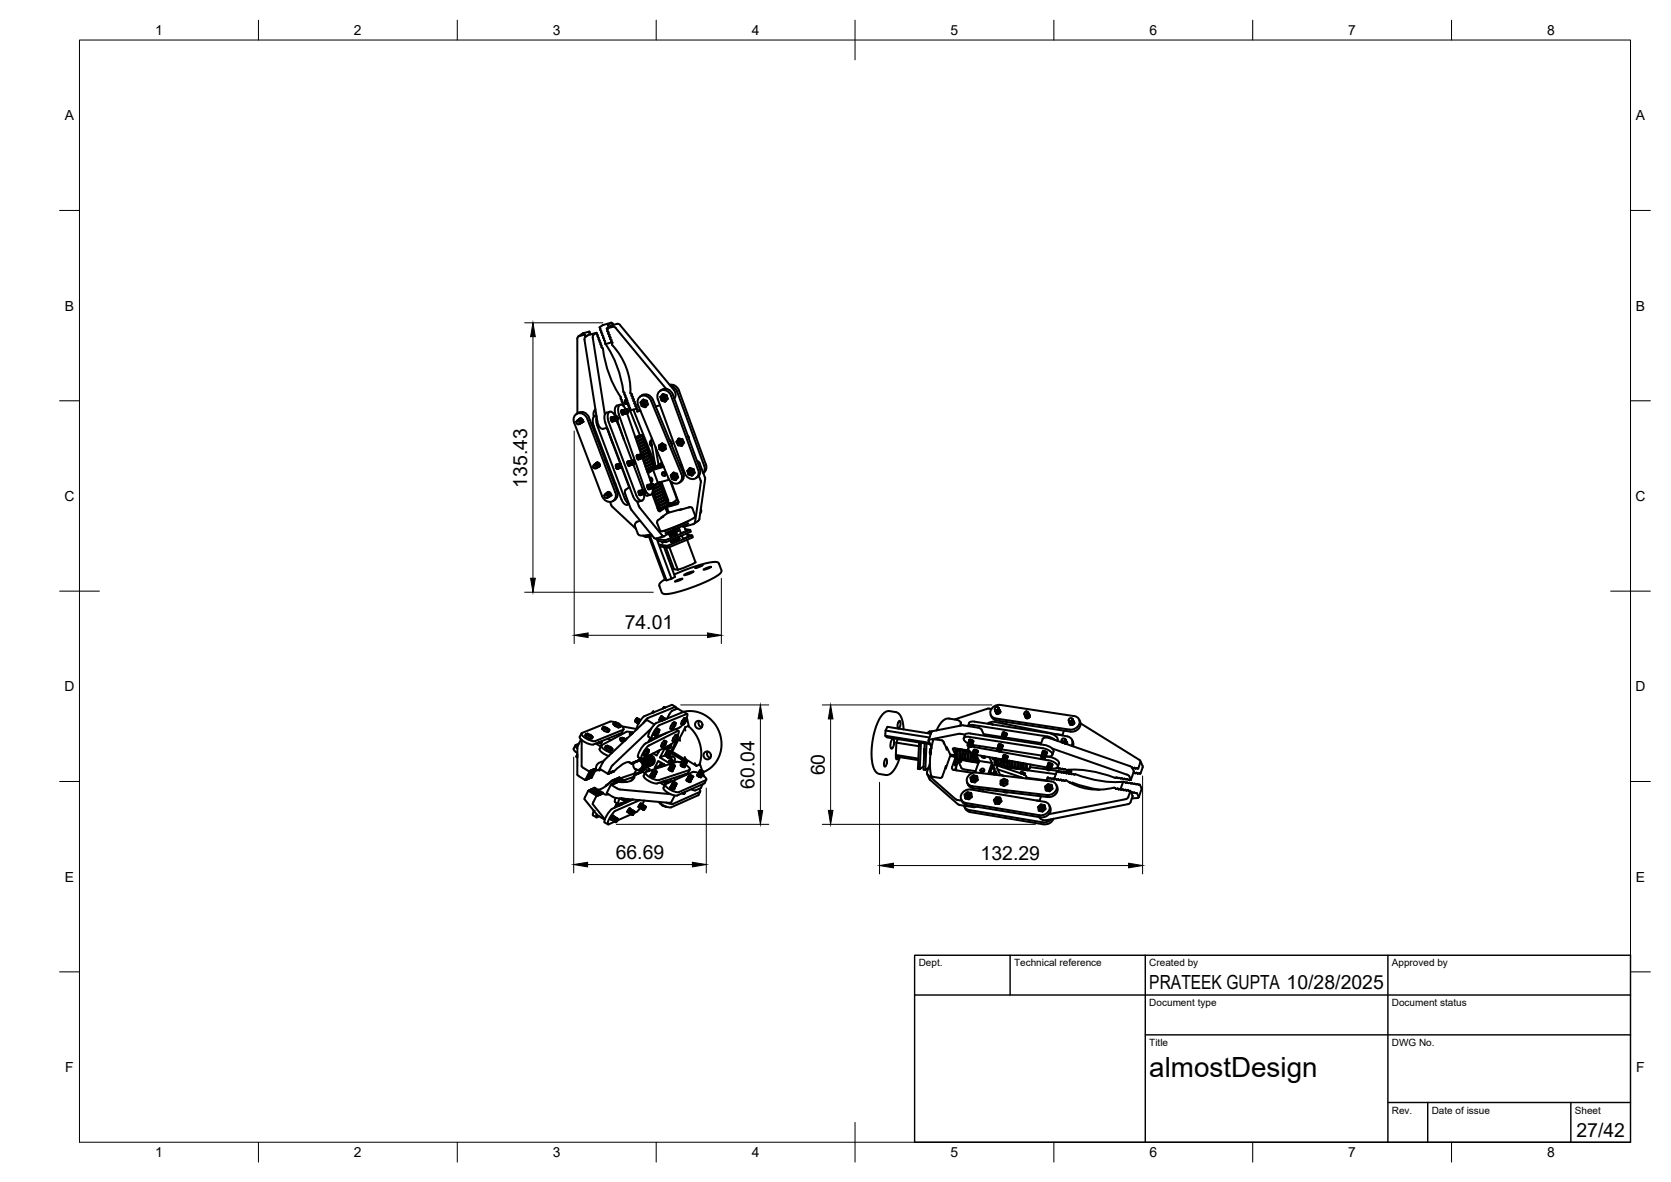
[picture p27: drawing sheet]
<svg xmlns="http://www.w3.org/2000/svg" width="420mm" height="297mm" viewBox="0 0 420 297" stroke-linecap="round" stroke-linejoin="round" font-family="sans-serif">
<defs><g id="words">
<text font-size="7" x="289" y="270.6">almostDesign</text>
<g font-size="4.9">
<text x="132.5" y="122.6" transform="rotate(-90 132.5 122.6)">135.43</text>
<text x="157.1" y="158.2">74.01</text>
<text x="207.4" y="194.8" transform="rotate(-90 207.4 194.8)">60</text>
<text x="189.7" y="198.3" transform="rotate(-90 189.7 198.3)">60.04</text>
<text x="154.8" y="215.8">66.69</text>
<text x="246.6" y="216.1">132.29</text>
<text x="289" y="248.5">PRATEEK GUPTA 10/28/2025</text>
<text x="396.4" y="285.7">27/42</text>
</g>
<g font-size="3.5">
<text x="39" y="8.8">1</text>
<text x="89" y="8.8">2</text>
<text x="139" y="8.8">3</text>
<text x="189" y="8.8">4</text>
<text x="239" y="8.8">5</text>
<text x="289" y="8.8">6</text>
<text x="339" y="8.8">7</text>
<text x="389" y="8.8">8</text>
<text x="16.3" y="30.2">A</text>
<text x="411.3" y="30.2">A</text>
<text x="16.3" y="78">B</text>
<text x="411.3" y="78">B</text>
<text x="16.2" y="125.9">C</text>
<text x="411.2" y="125.9">C</text>
<text x="16.2" y="173.7">D</text>
<text x="411.2" y="173.7">D</text>
<text x="16.3" y="221.6">E</text>
<text x="411.3" y="221.6">E</text>
<text x="16.4" y="269.4">F</text>
<text x="411.4" y="269.4">F</text>
<text x="39" y="290.8">1</text>
<text x="89" y="290.8">2</text>
<text x="139" y="290.8">3</text>
<text x="189" y="290.8">4</text>
<text x="239" y="290.8">5</text>
<text x="289" y="290.8">6</text>
<text x="339" y="290.8">7</text>
<text x="389" y="290.8">8</text>
</g>
<g font-size="2.5">
<text x="231" y="242.9">Dept.</text>
<text x="255" y="242.9">Technical reference</text>
<text x="289" y="242.9">Created by</text>
<text x="350" y="242.9">Approved by</text>
<text x="289" y="252.8">Document type</text>
<text x="350" y="252.8">Document status</text>
<text x="289" y="262.9">Title</text>
<text x="350" y="262.9">DWG No.</text>
<text x="350" y="279.9">Rev.</text>
<text x="360" y="279.9">Date of issue</text>
<text x="396" y="279.9">Sheet</text>
</g>
</g></defs>
<!-- layer: Visible -->
<g fill="none" stroke="#000" stroke-width=".51">
<path d="M146.5 83.8l-1.1 .7M147 84.1l-1.4 .4-.4 .6v18.8M147 84.1l.2 .1M147.2 84.2l.1 .4M147.9 84.2h.1M148.1 83.3l-1.6 .5M148.1 83.3l.2 .2M148.2 83.6l.3 .3M148.3 83.5l-.1 .1M148.5 83.9v.1M148.5 84h.1M149.9 83.6l-.7 .6-.1 .6 3 19.3"/>
<path d="M150.1 84l.2 .2v.4M150.1 84l-.1-.4-2.1 .6-.8 .5-.1 .4 3.2 20.8M150.3 84.6l.2 .3M150.5 85l.3 .6M150.8 85.6l.2 .6M150.8 82.2l.2 .4M150.9 82.6l.2 .5M151 86.3l.2 .5M151.1 83.1l.1 .5M151.2 86.8l.1 .1M151.2 83.7l.5 .8 .2 1M151.3 86.9l-.1 .3 .3 .3"/>
<path d="M151.5 87.5a29.4 29.4 0 0 0 4.6 12.4v.4M151.6 81.7l-.8 .5M151.9 85.4l.3 .4M152.1 85.9v.3M152.2 86.5a28.2 28.2 0 0 1 4.6 12M152.7 83.3l.3 .3M152.8 82.9l-.1 .4M153 84l.2 .1M153 83.6v.3M153 82v.3M153.2 84.5l.3 .3-.1 .4 .4 .2-.1 .5M153.2 84.1l.1 .1"/>
<path d="M153.3 84.2l-.1 .3M153.7 81.8l-1.1 .8M153.7 81.8l1.5-.4 .7 .3 13.5 16.3a1.74 1.74 0 0 1 .1 2.2M153.7 81.1l-2.1 .6M153.7 85.9l.2 .1M153.7 81.8h.1M153.9 86l-1.7 .5-.1-.4M154 86v.1M154 86.8a16.8 16.8 0 0 1 4.5 11.9M154 86.2v.6M154.1 82.1l-1.5 .4 .2 .4M154.1 82.1l.7 .3"/>
<path d="M154.3 81.6l-.4-.4-.3-.1-.8 .6 .2 .3M154.8 82.4l12.7 15.3M156.8 98.5l.2 .2v.4M157 99.1l.1 .1M157 99.2l.5 .8 .2 1.4M157.5 100v.4M158.5 98.7v.1M158.5 98.9l.3 .1M158.8 99.5l.3 .2M158.8 99l.1 .1M158.9 99.1l-.1 .4M159.1 99.6l-.1 .4"/>
<path d="M161 99.7a1.95 1.95 0 0 1 3.2 .8l7.6 18.3a1.81 1.81 0 0 1-.5 2.2M165.9 98.3a1.97 1.97 0 0 1 3.3 .9M166 99.8l.3 .8M166.3 99.8l.4 .2M166.5 99.4l.4 .4 .2-.3M166.6 99.5l-.4 .3M166.6 99.2l-.5 .6M166.6 99.1h.1M166.8 99.6l.1 .1M166.8 99l-.2 .1M166.8 99l.8 .3 .3 .9-.7 .7M167 99.4l.3 .4-.1 .2"/>
<path d="M167 99.4h.1M167.4 99.8h.1M168.4 96.7a2.08 2.08 0 0 1 2.3 1.4l6.8 18.6M168.6 97a2.2 2.2 0 0 1 1.7 1.4l6.7 18.6M168.7 99.5l6.8 18.6M168.8 99.5a1.74 1.74 0 0 0-2-1.5 1.74 1.74 0 0 0-1.5 1.8l.1 .5M169.2 99.2l6.8 18.5a1.79 1.79 0 0 1-.6 2.1M144.6 104.4a1.87 1.87 0 0 1 3.1 .8l7 18.5a1.7 1.7 0 0 1-.8 2.3 1.7 1.7 0 0 1-2.2-.8l-7.3-19a1.86 1.86 0 0 1 .2-1.8zM144.9 104.1a1.97 1.97 0 0 1 3.2 .9l7.1 18.5M144.9 106a.47 .47 0 0 0 .3 .6 .47 .47 0 0 0 .6-.4M145.1 105.8h.1M145.1 105.8h.5l.2 .4"/>
<path d="M145.2 105.7l.6 .1 .2 .3-.1 .3-.2 .1 .2-.3-.4-.5h-.4l-.2 .3a.49 .49 0 0 1 .6-.2 .49 .49 0 0 1 .3 .4M145.2 105.7l-.1 .1M145.2 105.7l.4-.1 .3 .2 .1 .4-.1 .2M145.3 105.6l.3-.1 .4 .2 .1 .5-.2 .2M145.5 105.5a.58 .58 0 0 1 1-.1 .58 .58 0 0 1-.5 .9l.2-.2-.1-.4-.3-.2h-.4h.1l.4-.1 .3 .2 .1 .4-.2 .3M145.5 105.4l.4-.1 .3 .2 .2 .3-.2 .4 .1-.1M145.6 105.4h.7l.2 .4-.2 .3M145.6 105.6l.4 .5M145.7 105.3l.4-.1 .3 .3 .1 .4-.2 .2M145.8 105.5l.3 .5M145.8 106.2l-.2 .4M145.9 105.1h.1"/>
<path d="M146 105.4l.3 .5M146 105.1l-.1 .1M146.1 105.3l.4 .5M146.1 105.2l-.3 .1M146.5 106h.1M146.6 106h-.1M146.6 105.9l-.2 .2M149.1 106.5l-.4 .1M149.2 117.5v-.6l.5-.1 .4 .4-.2 .4M149.3 117.5h-.1M149.3 117.4a.39 .39 0 0 1 .4-.5 .39 .39 0 0 1 .4 .5l-.2 .3M149.4 116.8l.3-.1 .4 .2 .1 .5-.2 .2"/>
<path d="M149.4 116.9h.5l.2 .4M149.6 104.5a2.06 2.06 0 0 0-.3 2.5l7 18.5a1.36 1.36 0 0 0 1.9 1.2M149.6 116.6h.5l.3 .2 .1 .4-.2 .2M149.7 116.6l.4-.1 .3 .2 .2 .3-.3 .4M149.7 116.6a.58 .58 0 0 1 1-.1 .58 .58 0 0 1-.4 .9M149.7 102.8l-.5 1.1 .1 .8M149.8 116.5l.3-.1 .4 .3 .1 .4-.2 .2M149.8 116.5l.3-.1 .4 .1 .2 .5-.2 .3M149.9 116.9a.45 .45 0 0 1 0 .7 .45 .45 0 0 1-.7-.1M149.9 116.7l.3 .5M149.9 104.4l-.3 .1M150 116.4h.6l.2 .4-.2 .4 .1-.1"/>
<path d="M150 104.7l-.1 .7 .2 1.4 7 18.5 .5 .8 .5 .5M150.1 116.6l.3 .5M150.1 116.2l.1 .1M150.2 116.5l.4 .5M150.2 105.9a1.8 1.8 0 0 0 1.4 1.9M150.2 117.4l.2-.2-.2-.4-.3-.2-.4 .1 .7 .1 .1 .4-.2 .3M150.2 117.4v.1M150.3 116.3l-.3 .1M150.4 116.4l.3 .5M150.7 117.1h.1M152.1 115.3l.2 .7M152.1 115.5l.2 .4"/>
<path d="M152.5 103.7a2.06 2.06 0 0 0-.3 2.5l7 18.5a1.68 1.68 0 0 0 1.4 1.3M152.6 107.5l3.4 9.1-.3 .1v.4l.4 .4h.3l-.5-.5 .1-.4M152.7 107.5l-1.1 .3M152.7 107.6l1.3 3.7M153 106l7 18.5M153.4 103.5l-.9 .2M153.7 104.9l-.1 .1M153.9 105.9h-.1M153.9 104.9l-.3-.1v.5l.2 .6 .3 .1 .1-.2h-.3l-.3-.4 .2-.5-.1 .5 .4 .4M154 104.8l-.2 .2v.4l.3 .4h.3M154.1 104.9v.6l.3 .2M154.1 104.9l-.2 .2 .1 .4 .5 .2"/>
<path d="M154.1 105.8l-.3 .1M154.3 104.8l-.2 .1v.4l.3 .4h.3M154.4 104.8l-.1 .4 .4 .4M154.4 104.8h-.2l.1 .4 .3 .4h.2M154.6 104.7l-.2 .1v.4l.3 .4h.3l3.9 10.1M154.7 104.7l-.1 .5 .4 .3M154.8 104.4l.1 .2M154.9 104.9l.3 .6 .2-.1v-.3M154.9 104.9l.2-.2 .3 .4M154.9 104.6l-.2 .1v.4l.2 .3 .3 .1M155 117.7h.1M155 104.7l-.1 .2"/>
<path d="M155 116.8l-.2 .1M155 116.9v.4l.4 .4M155 116.9h.1M155.1 104.7l-.2-.1v.3M155.1 116.8l-.2 .1 .1 .5 .3 .3h.2M155.1 117.8h.1M155.1 105.6h-.2l-.3-.4-.1-.4 .2-.1a1.33 1.33 0 0 0-1.5-1.1 2.23 2.23 0 0 0-.2 2.4M155.2 105.6l1.7 4.9M155.2 105.5h.1M155.2 116.8l-.3-.1-.1 .5 .4 .7 .3-.2-.3 .1-.3-.2M155.2 117.8h-.1M155.3 106.3v-.1l.2 .5"/>
<path d="M155.3 116.7l-.2 .2 .1 .5 .3 .3h.3M155.4 116.8v.6l.3 .2M155.4 106.1l-.1 .1M155.4 105.1h.1M155.4 116.8h.1M155.4 116.7l-.1 .1v.5l.5 .3M155.6 104.1l6.5 18.8M155.7 116.6l-.3 .2 .1 .5 .3 .3h.3M155.7 116.7l-.1 .4 .4 .4M155.7 116.7l-.1 .1 .1 .4 .2 .3h.2M156 101.7a1.51 1.51 0 0 0-1.3 2.2l.1 .5M156 116.6v.5l.4 .3"/>
<path d="M156 116.6h.1M156.1 116.5v.6l.3 .3M156.1 100.3l.2 .1M156.3 100.4v.1M156.3 100.8l.1 .1M156.3 100.5v.3M156.3 103.2h-.1M156.3 100.9l.3 .3M156.3 117.5l1.9 5M156.4 103.2l-.1 .5 .4 .3M156.4 103.2l-.2 .1 .1 .5 .5 .2M156.5 104.1l-.1 .1"/>
<path d="M156.5 101.2l.2 .5M156.6 103.1h-.3v.8l.3 .3 .2-.1M156.6 103.1l-.2 .2v.4l.4 .3h.3M156.7 103.2l-.1 .4 .4 .3M156.7 103.1l-.2 .1 .2 .6 .4 .2M156.7 104.1h-.3M156.8 101.7v.1M156.8 101.8v.2M156.9 103l-.2 .2v.4l.3 .3h.4M157 103.1l-.1 .4 .4 .3M157 103.1h.1M157 103l-.2 .1 .1 .5 .3 .3h.2"/>
<path d="M157.1 100.7l.1 .6M157.2 101.4l.3 .1M157.2 101.3l.4 .2M157.2 101.3l.3 .1M157.2 102.9l-.2 .1v.4l.2 .4h.5l3.5 10.4M157.3 103l-.1 .4 .4 .3M157.4 100.5l-.3 .1 .1 .4 .2 .4 .4 .1M157.4 100.6v.4l.3 .4M157.5 103.1l.3 .6 .2-.1v-.3M157.5 100.4l.3 .3M157.5 103.1l.2-.2 .3 .4M157.6 102.8l-.3 .1 .1 .5 .5 .4"/>
<path d="M157.6 102.9l-.1 .3M157.7 101.3l-.3-.8v.6l.3 .3M157.7 102.9h-.2v.3M157.7 101.4l3.2 8M157.7 103.8l-.5-.3v-.5l.1-.1a1.36 1.36 0 0 0-1.5-1.1 2.13 2.13 0 0 0-.2 2.3M157.7 100.8l.2 .5M157.8 115.9h.3l-.2 .4 .2 .5 .3 .1-.1 .2-.5-.4zM157.8 116v.1M157.9 116.1l-.1 .5 .4 .3M157.9 116l-.2 .3 .2 .4 .4 .2M157.9 101.3l.1 .4 .2 .2M158 103.3h.1"/>
<path d="M158.2 101.9v.1M158.2 102.1l.3 1.1 1.5-.5M158.2 116l-.1 .4 .4 .4M158.2 116l-.1 .1 .1 .5 .4 .2M158.3 117h-.3M158.5 115.9l-.3 .1v.4l.3 .4h.4M158.5 115.9l-.1 .4 .4 .4M158.5 115.9l-.1 .1v.4l.3 .3 .3 .1M158.6 116.9h-.2M158.8 115.8l-.3 .1 .1 .5 .2 .3h.4l2.5 6.5-.2 .1 .1 .4 .2 .3h.3M158.8 115.9v.4l.4 .3M158.9 115.8l-.2 .1v.4l.2 .3 .4 .1"/>
<path d="M158.9 115.7v.7l.5 .2M159 100l.3 .3M159.1 115.7h-.2M159.2 116.4l-.1-.7-.1 .2 .2 .5M159.2 116.4h.1M159.2 116.4l-.1-.6h.3l.2 .7-.1 .1-.3-.2M159.3 102.9l5.4 13.6M159.3 100.7v.1M159.3 100.8l.3 .2-.1 .4 .4 .3-.2 .3 .4 .4M159.3 100.3l.1 .1M159.4 100.4l-.1 .3M159.9 110.3l1.5-.8z"/>
<path d="M160 102.6v.1M160 102.8l.4 .1-.2 .4M160.1 102.4l-.1 .2M160.1 114.5h.1M160.1 114.9l.4 .4M160.1 114.5v.1M160.2 111l1.3-.7 .2-.4a.48 .48 0 0 1-.5 .7zM160.2 115.2l.4 .1M160.2 114.5h-.1M160.4 111.7l1.2-.6 .3-.5a.36 .36 0 0 1 0 .4 .36 .36 0 0 1-.3 .2zM160.4 114.4l-.2 .2 .1 .4 .2 .3h.4M160.5 114.4l-.2-.1a.7 .7 0 0 0 .3 1.2l.1-.2"/>
<path d="M160.5 115.4h-.1M160.6 112.4l1.2-.5 .5-.6-.2 .4-1.4 .7M160.7 114.3l-.2 .1v.4l.2 .4h.5M160.8 114.3v.6l.3 .2M160.8 115.2l-.4-.3v-.5l.1 .6 .4 .3M160.8 114.3l-.1 .1 .1 .5 .2 .3h.2M160.9 113.1l1.1-.5 .6-.5-.5 .4zM161 103.2l-.8 .2v-.1M161.1 114.2l-.3 .1 .1 .5 .3 .4 .3-.1M161.1 101.1l.2 .9M161.1 114.3v.5l.3 .2M161.1 114.2l-.1 .1v.3l.3 .5h.2l2.4 6.6h-.2v.4l.3 .4 .3 .1"/>
<path d="M161.2 114.2l-.1 .2 .2 .5 .5 .1M161.3 102h.1M161.4 101.2l.3 .2-.2 .1M161.4 102.1l.7 .2M161.4 114.1l-.2 .1M161.4 109.5l-1.5 .6M161.4 101.2h-.2M161.4 114.2v.4l.4 .4M161.5 114.1a.52 .52 0 0 1 .4 .3 .52 .52 0 0 1 0 .6M161.5 101.7l.3 .2M161.5 114.1l-.2 .2 .1 .4a.29 .29 0 0 0 .1 .3 .29 .29 0 0 0 .3-.1l-.3-.2-.1-.5M161.5 101.7h-.2"/>
<path d="M161.5 109.5l.1-.1h-.4l-1.4 .5M161.5 100.8l.1 .1M161.5 114.1l-.1 .1M161.5 114.1h.1M161.5 109.4l.1 .6-1.5 .8M161.5 100.9l.3 .3M161.6 100.9l-.2 .3M161.6 100.5l-.5 .6M161.6 100.5h.1M161.6 100.5l.2-.1 .8 .3M161.7 101.4l-.2 .3M161.7 102.1h.1"/>
<path d="M161.8 102.1h.1M161.8 110l.1 .7-1.6 .9M161.8 101l.1 .1M161.9 101.2l.2-.3 .3 .3M162 101.7l.3 .2M162 101.7l-.3 .4M162 101.7v.2M162 100.8l.1 .1M162.1 110.7l.1 .7-1.6 .9M162.2 101.4l.3 .3-.3 .4M162.3 111.4l.2 .5-.1 .2-1.6 .9M162.4 101.1l-.1 .3"/>
<path d="M162.4 102.2l-.2 .1M162.4 101.2h.1M162.4 102.2h.1M162.5 101.7h.1M162.6 112.1l.1 .6-1.6 1M162.6 100.7l.1 .1M162.6 118.1l1.4-.7 .4-.5-.5 .6zM162.6 100.8l.3 .8-.5 .6M162.7 112.7l.1 .2-.2 .2-1.5 .7 1.2-.6 .4-.5M162.8 118.5l.6-.2-.6 .4M162.8 112.8l.1 .7-1.1 .7M163 113.4l-.1 .3-1 .6 .9-.5 .2-.4"/>
<path d="M163.1 113.5l.1 .6-1.3 .8M163.2 114.1l.1 .1-.2 .3-1.5 .7 1.3-.6 .3-.5M163.3 114.2l.2 .6-1.7 .9M163.4 111h.1M163.5 111.1h-.1M163.5 111.7l.3 .2M163.5 114.8l.1 .1-.3 .3-1.4 .7 1.2-.6 .4-.5M163.6 111.9h.3l-.2 .1M163.6 114.9l.1 .6-1.6 1M163.7 110.8a.67 .67 0 0 0-.3 .7 .67 .67 0 0 0 .5 .5M163.7 111l.1 .6M163.8 115.5v.2l-.5 .4-1.2 .5 1.4-.6 .2-.5"/>
<path d="M163.8 111.7l-.1-.8-.2 .1v.5l.4 .4M163.9 115.6l.1 .6-1.7 1M163.9 110.2l-.1 1 1 6M164 116.2l.1 .1-.2 .3-1.6 .7 1.4-.6 .3-.5M164.1 116.3l.2 .5-.1 .2-1.7 .9M164.2 118.1l1.2 3.2M164.5 117.6h.1M164.6 117.5l-.1 .2M164.6 117.5l-.5 .3-1.4 .5M164.7 116.7l-.3 .3 .2 .5M164.8 112.3l.8 4.5M165.4 100.4l6.8 18.5a1.74 1.74 0 0 0 1.9 1.5 1.74 1.74 0 0 0 1.6-1.8l-.2-.6"/>
<path d="M165.5 117.2l.1 .3M165.7 112l.1 .9M165.7 111.9v.1M165.8 112.2l.4 .1M165.8 112.9l.7 .4M165.9 112.3v.5M165.9 101.8l-1.1 .4M166 111.8h.5l.1 .4M166 111.8h.1M166.1 111.8h-.1M166.1 112.2h.2M166.2 111.9l.1 .4"/>
<path d="M166.3 100.6h.1M166.3 112.6l.2 .4M166.4 112.6l-.1 .2M166.4 112.6l-.4 .1M166.4 100.7l.8 .2M166.4 116.2l-1.3 .9-.6 .2M166.4 113l.5 .1M166.5 113l-.2 .1M166.5 100.3l.2 .4M166.5 116.3v1M166.5 100.3h-.2M166.5 116.9l-1 .3-.9 .6 2.2-.6"/>
<path d="M166.5 116.5l-.6 .4 .6-.2M166.5 111.4l.8 .5 .1 .8M166.6 111.8h-.1M166.6 111.4l-.9 .5M166.6 112.1v.1M166.6 100l-.1 .3M166.7 100l-.2 .1M166.7 112.6l.1 .4M166.7 100.7h.1M166.7 112.6l.1 .1M166.8 113.1h.1M166.9 117.3l-2.7 .8-1.3 .9"/>
<path d="M166.9 118.6l.1 .5 .3 .2M166.9 100.3l.3 .4M166.9 112.2h-.3M166.9 100.3l-.2 .3M167 100.3l-.1 .2M167 112.1l.1 .6M167 112.6h-.3M167.1 118.7l.3 .5M167.2 100l.2 .3-.2 .3M167.2 100h.1M167.3 112.9h.1M167.4 100.8h.1"/>
<path d="M167.4 112.7l-.8 .6M167.5 100.3h.1M168.3 110.5l.5 .5 .2 .6M168.7 119.4l.2 .9 .9 .4 .2-.1M168.9 111.6l.1 .4M169 119.5l.3 .2M169 119.5h-.2M169 119.5l.2-.3 .2 .3M169.1 119.1v.1M169.2 118.9l-.5 .5M169.2 118.9l.2-.1 .8 .2M169.2 118.9h.1"/>
<path d="M169.3 119.8l-.2 .2M169.3 119.8h-.2M169.6 119.1l.4 .4M169.6 119.1h.1M169.7 119.2l-.2 .3-.1-.1M169.8 119.8l.4 .2M169.8 119.7l.1 .1M170 119.5l-.2 .2M170 119.5h.1M170.1 111l.4 .9 .8 .2M170.2 119l.1 .1M170.2 119.1l.3 .8"/>
<path d="M170.3 110.9h.1M170.3 111.4h.1M170.4 110.9l.4 .1M170.4 111l.1 .3M170.5 111.3l-.2 .1M170.5 111.3h.3l-.1 .2M170.5 119.9l-.5 .7M170.5 110.3l-.4 .7M170.5 110.3l.3-.1 .7 .2M170.6 110.3l-.1 .1M170.6 110.5l.1 .1M170.7 110.9l.1 .1"/>
<path d="M170.7 110.6h.4M170.8 110.6v.4M170.8 111.4l-.1 .5M170.8 111.7h.4M171.1 110.6v.4h.4v.4M171.2 111.4h.3M171.2 111.4v.4M171.2 110.6h-.1M171.2 111.4v.1M171.2 110.9l-.1 .1M171.2 111.8v.1M171.3 119.1a1.69 1.69 0 0 1-.7 2.3 1.69 1.69 0 0 1-2.3-.8l-7.8-18.8a1.7 1.7 0 0 1 .7-2.3 1.7 1.7 0 0 1 2.3 .8l7.8 18.8"/>
<path d="M171.4 116.8l-.4 .1M171.5 111h.1M171.5 111.4l.1 .1M171.5 117.1l-.4 .2M171.5 110.4l.5 .9M172 111.3l-.7 .7M172.9 118.3l.2 .9M173 109.6l.2 .6M173.1 109.9v.1M173.1 119.2h.1M173.1 118.3l.4 .3M173.2 118.9l.3 .2"/>
<path d="M173.2 110.1v.1M173.2 118.9h-.1M173.3 118l.3 .2M173.3 118.1l-.3 .3M173.4 117.7l.2-.1 .8 .3 .3 .9M173.4 117.7l-.6 .6M173.4 117.7h.1M173.4 118.6l-.2 .3M173.5 118.6h-.2M173.5 119.3h.1M173.7 118.9l-.2 .4M173.7 118.9l.3 .4"/>
<path d="M173.7 118.9v.1M173.8 117.9h.1M173.8 118l.3 .3M173.8 118h.1M173.8 118.1l-.2 .2M173.9 118.6l.3 .3-.2 .3M173.9 118.6h.1M174.1 118.3l-.2 .3M174.1 118.3h.1M174.2 119.4h-.1M174.2 118.9h.1M174.6 118.9l-.6 .6-.9-.3"/>
<path d="M175.3 115.8l.6 .6 1.4 4M175.4 119.9l-.4 .2M175.7 119.6l.4 1.1M177.1 117l.1 1.2-.4 .6M177.5 116.7a1.71 1.71 0 0 1-.7 2.2M152 124.5a.47 .47 0 0 0 .3 .6 .47 .47 0 0 0 .6-.4M152 124.5a.48 .48 0 0 1 .7-.1 .48 .48 0 0 1 0 .7M152.1 124.3l.7-.1 .2 .4v.3l-.3 .1 .2-.3-.3-.5h-.4l-.2 .3M152.2 124.3h.4l.2 .5M152.2 124.3h.1M152.3 124.2h.6l.2 .4-.2 .3 .1-.1M152.3 124.1h.6l.3 .4-.2 .3"/>
<path d="M152.4 124.1l.4-.1 .3 .1 .1 .5-.1 .2M152.5 124a.58 .58 0 0 1 1-.1 .58 .58 0 0 1-.4 .9M152.5 124l.5-.1 .3 .3v.4l-.2 .2M152.5 124h.1M152.6 123.9h.7l.2 .3-.1 .4-.2 .1 .2-.2-.2-.5-.6-.1M152.7 124.2l.3 .4M152.7 125.1h.1M152.8 124l.4 .5M152.9 123.7l.2-.1zM153 123.6v.1M153 123.9l.4 .5M153.2 123.8l.3 .5"/>
<path d="M153.2 123.7l-.4 .1 .3-.1 .3 .2 .2 .4-.2 .3M153.4 126.1l.6 1.2 5.9 5.6M153.5 124.5l-.1 .1M153.5 124.5h.1M153.6 124.5h.1M153.6 124.4l-.1 .1M154.7 121.4h-.3M154.8 121.8h-.3M155.2 123.5a1.83 1.83 0 0 1-1 2.4M157.2 124.2l1.4 3.6M158.3 122.4l-1.1 .8v1M158.6 127.8l5.8 7.3 .5 .3"/>
<path d="M160.2 126l.6 1.6M160.7 123.4l-.2 .1M160.7 123.5v.5l.4 .3M160.8 127.6l5.9 7.1 .3 .1 2.4-1.7M160.8 124.4h.1M160.9 123.4l-.3-.1v.5l.2 .6 .3 .1 .1-.2h-.3l-.3-.5 .2-.4M161 130.9l-.9 .2-.5 .8 .9 2.4 .7 .3 2.4-.3M161 123.3l-.2 .1v.5l.2 .4h.4M161.1 123.4l-.1 .5 .4 .3M161.1 123.3l-.2 .2 .1 .5 .5 .2M161.1 124.3l-.3 .1M161.3 123.3h-.2v.5l.2 .4h.4"/>
<path d="M161.4 123.3l-.1 .4 .4 .4M161.4 123.3l-.2 .1 .1 .5 .3 .2h.2M161.4 125.8l-.8 .3M161.6 123.2l-.2 .1v.4l.3 .4h.3M161.7 123.2l-.1 .5 .4 .3M161.7 134.6l.4 .3h.6M161.8 123.4h.1M161.9 123.4l.3 .6 .2-.1-.1-.3M161.9 123.4l.2-.3 .3 .4M161.9 123.1l-.2 .1v.5l.2 .3h.3M161.9 124.1l.1 .5a.83 .83 0 0 1-.4 1.1 .83 .83 0 0 1-1.1-.3l-.5-.9M162 124.2l.7 .3"/>
<path d="M162 123.1l-.1 .3M162.1 123.1h-.2l-.1 .3M162.9 121.9l-.2 .1M162.9 122v.5l.3 .3M163 122.9h.1M163.1 121.9h-.3l-.1 .4 .3 .6 .3 .1 .1-.2h-.4l-.2-.5 .1-.4M163.2 134.8l4 11h.4l2.1-.8-2.7-7.5M163.2 121.8l-.3 .2 .1 .5 .3 .3h.3M163.2 121.9v.5l.4 .3M163.2 121.9h.1M163.2 121.9l-.1 .1v.4l.3 .3h.3M163.3 122.9h-.4"/>
<path d="M163.4 134.7l4.2 11.1M163.5 121.8l-.3 .1 .1 .5 .2 .3h.4M163.5 120.1a.45 .45 0 0 1 .5 .3 .45 .45 0 0 1-.3 .6l-.2-.4zM163.5 121.8v.5l.4 .3M163.6 121.8l-.2 .1 .1 .5 .5 .2M163.6 124.3l-.8 .3M163.7 134.2l-.1 .1M163.8 121.7l-.3 .1 .1 .5 .3 .3h.3M163.9 121.7l-.1 .5 .4 .3M164 124l1.6 4.4 .3 .1 1.4-.9 .5 1.4-1.6 1.2M164 134.6l-1.4 .3M164.1 121.6l-.2 .1v.5l.5 .3"/>
<path d="M164.1 122.6a1.49 1.49 0 0 1-.6 1.7 1.6 1.6 0 0 1-1.3-1.4M164.1 123l1.5-.7 .6-.5-.5 .5-1.6 .7M164.2 121.7a.49 .49 0 0 1 .3 .3 .49 .49 0 0 1-.1 .5l-.3-.4zM164.2 121.7l-.1 .2-.1-.3 .2 .1M164.3 123.7l1.6-.7 .5-.5-.5 .5zM164.3 123.5v.2M164.5 122.1l1.4-.9 .2 .4-.1 .3-1.9 .9M164.5 122.1h.1M165 125.6l.1 .2M165.1 135.3l3.7 10.1M165.2 135.5l2.1 .3M165.3 126.3l.1 .2"/>
<path d="M165.3 127.7h.2l-.1 .2M165.4 130.8l-.2 .5M165.5 128.2l1-.3-.9 .4M165.6 127v.2M165.6 121.3l-.7 .4M165.7 127.5l-.4 .1M165.7 127.7l-.3 .2M165.8 136.9l2 .3M165.8 127.9v.1M165.8 127.7l.1 .2M165.8 121.2l-1.3 .9M166.2 121.8l.2 .6-.2 .2-1.6 .8-.5 .1"/>
<path d="M166.3 121.1l1.7 4.5-.1 .8M166.4 136.1l.2 .3M166.5 122.5l.1 .6-.8 .6-1.4 .6-.2-.6M166.6 123.2l-.1 .3-.8 .5-1.1 .4-.1-.2M166.6 123.1l.1 .2-.7 .5-1.4 .6M166.7 123.2l.2 .6-.7 .5-1.4 .6-.3-.5M166.8 123.9l-.1 .3-.8 .5-1 .4-.1-.2M166.8 129.8l-1.4 1M166.9 123.8v.2l-.6 .5-1.5 .6M166.9 134.8l-2.1 .6M167 123.9l.2 .6-.8 .6-1.4 .5-.2-.5M167 136.2l-.5 .2"/>
<path d="M167.1 124.6l-.3 .5-1.7 .7M167.1 124.5v.3l-.5 .4-1.5 .6M167.2 124.6l.2 .5-.8 .7-1.3 .5-.3-.5M167.3 135.8l.2 .4M167.3 127.6l-1.8 .5M167.4 125.3l-.4 .5-1.6 .7M167.4 125.2v.2l-.4 .4-1.6 .7M167.4 137.5l2.1 5.6 .9 .1M167.5 128l.3-.1-.3 .1M167.5 125.3l.2 .6-.9 .6-1.3 .5-.2-.5M167.6 125.9v.3l-.6 .4-1.4 .6M167.6 125.9l.1 .2-.7 .5-1.4 .6"/>
<path d="M167.7 127.7l-.3 .1M167.7 126l.2 .6-.8 .6-1.3 .5-.3-.5M167.8 137.2l.2 .4M167.9 126.6l-.3 .5-1.7 .8M168 128.4l-.3 .1M168 126.7l.1 .4M168 128.5l-.3 .2M168 126.8l.7-.4-.8 .2 .1 .2-.4 .3-1.7 .8M168.1 128.6l-.4 .1M168.1 128.8l-.3 .1M168.2 134h.1M168.2 134.1h.1"/>
<path d="M168.2 134.1l-.5 .2M168.2 134.1l.2 .5M168.3 120.6l-2.9 .7-.9 .7M168.3 134.1l.1 .5M168.3 134v.1M168.3 134.1h.1M168.3 137.5l2.1 5.7M168.3 133.9l.1 .2M168.3 134.1l.2 .5M168.3 134l.1 .1M168.3 133.8l.1 .3M168.4 133.9l-.1 .1"/>
<path d="M168.4 133.9h-.1M168.4 133.8l.1 .3M168.4 127l1.3-.4-1 .5zM168.4 134v.1M168.4 134.1l.3 .5M168.4 134.1h.1M168.4 133.8l.2 .3M168.5 134.6h.1M168.5 134.1l.2 .5M168.5 120.9l1.6 4.1M168.6 135.8l.1 .3M168.6 126.7l-.5 .1"/>
<path d="M168.6 133.7l.2 .4M168.6 134.6h.1M168.6 133.7h-.1l.2 .4M168.7 134.1l.2 .5-.2-.5M168.7 135.7l.1 .4M168.7 133.7l.1 .4M168.7 136.1h.1M168.7 135.7l.2 .4M168.7 133.7l.4 .8h.1M168.7 133.7h-.1M168.8 134.6l-.3-.5 .2 .5M168.8 134.1h-.1"/>
<path d="M168.8 134.6h-.1M168.8 134.1l.3 .4M168.8 135.7l.2 .4M168.8 134.1l.1 .5M168.9 134.5l-.1 .1M168.9 136.1h-.1M168.9 135.6l.2 .4M168.9 121.2l1.7 5.1-.3 .4-2.7 .7 .5 1.4 3.2-.8M168.9 133.6l.2 .4M168.9 133.6l-.1 .1M169 133.6l.1 .4-.3 .1M169 135.6l.1 .5"/>
<path d="M169 136.1h-.1M169 133.6h-.1M169 133.6l.2 .4M169.1 133.6l.1-.1 .2 .4 .1-.1M169.1 120l.3 .3M169.1 134l.1 .4M169.1 135.6l.1 .4M169.1 120l-.2 .1M169.1 135.5l.2 .5M169.2 134v.4M169.2 133.9l-.1 .1M169.2 133.5h.2l.1 .4"/>
<path d="M169.2 135.5l.2 .5M169.2 136l-.2 .1M169.3 120.4l.1 .1M169.4 120.3v.2M169.4 135.4l.2 .5 .5-.2M169.4 134.4h-.1M169.4 135.4l.2 .5-.2 .1M169.4 136h-.2M169.5 133l-.1 .1M169.5 133.4l.2 .4M169.5 133.4h.1M169.5 120.2l.1-.2 .3 .3"/>
<path d="M169.6 133.1l-.3 .1M169.6 133.4l-.2 .1M169.6 135.4l.2 .5M169.6 133.4l.1 .4M169.6 120l-.2 .3M169.7 133.4h-.1M169.7 133.4h.1M169.7 133.4l.1 .3M169.7 133.4h-.2M169.7 133.8h.1M169.7 133l-.2 .1M169.7 133.8l-.2 .1"/>
<path d="M169.7 135.3l.2 .5M169.8 133.8l.2 .5-.3 .1-.3 .1-.2-.6h.2M169.8 133.8l.2 .3M169.8 133.7l-.1 .1M169.8 133.3l.2 .4M169.8 133h.1M169.8 133l-.3 .1M169.8 133.3h-.1M169.9 135.2l.2 .5M169.9 133.3l.1 .3M169.9 133.2l.2 .4-.1 .1M169.9 133.2l-.1 .1"/>
<path d="M169.9 133.7l.2 .3M170 120.5v.1M170 133.7h-.2l.2 .4M170 134.1h.1M170 134h.1M170.1 134l-.1 .1M170.1 120l-.3 .4M170.1 134l-.2-.3 .1 .4M170.1 135.2l.1 .5M170.1 134h.1M170.1 125l-.1 .7-1.3 1M170.1 133.2l.1 .3"/>
<path d="M170.1 133h.1M170.1 132.9l-.3 .1M170.1 133.1l-.1 .1M170.1 133.1l.1 .4M170.2 135.1l.1 .5M170.3 133h.1M170.2 135.1l.2 .5M170.2 133.5l-.1 .1M170.2 133.1l.1 .4M170.3 135.6l-.2 .1M170.3 132.9l-.2 .1M170.3 133l-.1 .1"/>
<path d="M170.3 132.9l-.1 .2M170.3 133l.1 .4M170.3 132.9v.1M170.4 135.6h-.2M170.4 133.4h.1M170.5 135l.1 .5M170.5 135.5l-.1 .1M170.5 134.9l.2 .5M170.6 135.5l-.3-.5 .2 .5M170.6 126.2l-1.9 .5-1.1 .7M170.6 134.9l.2 .5M170.6 135.5h-.1"/>
<path d="M170.7 132.6l.5 1.3M170.7 135.4h.1M170.7 132.7l-1 .3M170.8 128.2h-.1M170.8 135.3h.1M170.8 135.4h-.1M170.8 133l-.4 .2M170.8 135.3l-.2-.4 .2 .4M171.3 121l-.5 .3M171.4 134.6l.3 .7M172.1 132.3l.4 1.1-1.3 .5M172.3 133l1.2 .2-6.2 2.6"/>
<path d="M172.7 134.1l.3 .7-1.3 .5M172.8 135.6l2.1 5.7M172.8 134.4l1.3 .2-6.3 2.6M172.9 131.1l-5.8 2.4M173.1 131.6l-5.8 2.4M173.2 127.5h.5l.4 .2 .7 1.9-.3 .6-3.4 1.6-3.9 1.5a1.07 1.07 0 0 1-1.3-.1l-.7-1.9M173.3 127.5l-2.5 .7M173.5 133.2l.2 .4-6.2 2.6-2.1-.3M174.1 134.6l.1 .4-6.2 2.6-2.1-.3M174.8 131.1l-.5 .6-2.6 .7M175.9 130.4l-.3 .5-1.1 .7M176.2 120.7l-1.4 10.5"/>
<path d="M176.2 128l.1 .4-.2 .6M177.3 120.4l-1.4 10M169.5 144.4l5.5-2.1 4.5-1.1 1.2 .3 .7 1.9-.2 .6-.8 .6-3.1 1.7-4.6 1.8-4.5 1.1-1 .1-.6-.2-.8-1.9 .1-.6 1.3-1M169.7 146.1l1.9-.7-1.3 .6zM172.1 144.4l1.5-.6 .8-.2-1.6 .8-.7 .1zM174.8 142.7l1.8-.7-1.2 .6zM174.9 141.3l-2.3 1.1-2.2 .8M176.9 143.1l1.9-.6-1.3 .6zM164.2 178.9l-.3 .3M164.3 178.8l-.3 .3M164.3 178.8l.1 .1M164.3 178.8h.1"/>
<path d="M164.3 179l.1-.1v.1M166.8 177.9l-.1 .2M166.8 177.8l-.1 .3M167 177.9l.2-.2-.2 .2M167 177.7l-.2 .1M167 177.7h.1M169.9 177.7l-1-.5-6.8 2.8a5.4 5.4 0 0 0-2 3.3M169.9 178.2l.1-.3-.3-.3-6.8 2.9-1.2 1.3M171.7 178.9l1.3-.2 1.6 .1 1.5 .4 1.5 .7 1.1 .9 1 1.1 .7 1.1 .7 1.6 .3 1.8v1.3l-.3 1.4-.5 1.4-.7 1.2-1 1.1-2 1.2M171.8 178.9l-6.8 2.8a5 5 0 0 0-1.9 3.4l.8 .5M171.8 178.9l-1.4-.8-1.6 .6-1.1 1.9M171.8 178.9l1 .5"/>
<path d="M172.6 179.4l.3 .2-.3 .9M172.6 179.4l-6.8 2.8M248.2 178.1l-8.1 2.7M248.7 178.1l.6 .1M248.7 178.1h-.5M249.1 179.7l.2 .5M249.6 177.8a2.34 2.34 0 0 1 1.9-.6l18.6 2.7a1.67 1.67 0 0 1 1.4 1.8 1.67 1.67 0 0 1-1.5 1.6l-1.1 .1-18.5-2.8a1.55 1.55 0 0 1-1.4-1.2 1.55 1.55 0 0 1 .6-1.6zM250.1 178.3l.2 .1M250.2 178.4l.2 .2 .5-.1 .2-.3-.1-.4-.1 .5-.6 .1M250.2 178.4v.1M250.3 178.6v.1M250.4 179l.1 .1"/>
<path d="M250.5 179.2l.1 .1M250.6 179.3h.1M251 177.8a.49 .49 0 0 0-.8 0 .49 .49 0 0 0 .3 .7l.4-.1 .1-.5M251.1 178.4l-.2 .3h-.4M251.1 177.9v.1M251.1 178l-.2 .6-.4 .1-.3-.2M251.1 178l.1 .4-.2 .3-.5 .1-.2-.3M251.1 178.6l-.1 .2-.4 .1M251.1 178.1l.1 .1M251.2 178.2l-.2 .6-.5 .1-.2-.2M251.2 178.2v.4l-.2 .3-.4 .1-.3-.3M251.2 178.3l.1 .4-.3 .3-.4 .1-.2-.3a.57 .57 0 0 0 .8 .5 .57 .57 0 0 0 .1-.9"/>
<path d="M251.2 178.8l-.2 .2-.3 .1M251.3 178.4v.3l-.2 .4-.4 .1-.3-.3M251.3 178.5l.1 .1M251.3 179l-.1 .2-.5 .1M251.4 178.6l-.2 .6-.5 .1-.2-.2M251.4 178.6v.3l-.2 .4-.4 .1-.3-.3M251.4 178.7v.1M251.4 178.8l.1 .3M251.5 178.8v.2M251.5 178.9h.1M257.8 179.9l.2 .2h.4l.3-.4v-.3l.1 .3-.3 .4-.4 .1zM258.1 178.8a.41 .41 0 0 0-.6 .4 .41 .41 0 0 0 .6 .4h-.3l-.2-.2"/>
<path d="M258.1 178.8l.4 .2v.4l-.5 .4-.4-.3M258.1 178.8l.3 .3-.3 .5M258.4 179l-.1 .5-.4 .1M258.5 179.1l.1 .3-.2 .3-.5 .1-.3-.2M258.5 179.6l-.3 .2h-.3M258.6 179.2v.3l-.3 .4h-.4l-.2-.2M258.6 179.2l.1 .4-.3 .3-.4 .1-.3-.2M258.6 179.8l-.3 .2h-.3M258.7 179.9l-.3 .3h-.3M258.7 179.5a.57 .57 0 0 1-.1 1 .57 .57 0 0 1-.8-.6M258.8 179.8l.1 .3-.2 .3-.5 .1-.2-.2v.1M258.8 179.8l.1 .3"/>
<path d="M258.9 179.9l.1 .2M258.9 180h.1M258.9 180l.1 .1M144.2 188.1a1.43 1.43 0 0 0 1 1.2M144.7 187.3l-.5 .9M144.8 187.2l-.1 .3 .5 .6M144.9 190.2l.2 .1M145 190l-.1 .2M145.1 190l.1 .1M145.1 189.9l.1 .2M145.2 189.7v.2M145.2 187.7v7.1l1.9 1.2 1.1-2.2"/>
<path d="M145.6 186.9l-.8 .3M146.1 185.8l-.9 1.8M146.2 184.3l-.4 .9a3.7 3.7 0 0 0 3.1 1.9h.3M146.3 192.5l1.8 1.4M146.3 186l-.1 6.5M146.3 184.2l-.1 .2a3.9 3.9 0 0 0 3.4 1.8M147.2 195.9l.2 .1M147.3 184.5l.4-.1 .8 .3M147.3 184.5l-.1 .4 .4 .4 .9 .4 .4-.2M147.5 196h-.1M147.5 184.4l.1 .1M147.6 184.5l.1 .2"/>
<path d="M147.6 184.7h.1M147.6 184.7h.3M147.6 184.7l.4 .1M147.8 195.7l.1 .1M147.8 184.4l.1 .1M147.9 184.5l.3 .2M147.9 198.8l-.8 1.5M147.9 184.6v.2M147.9 198.8l2.1 1.3M148 184.9l.1 .1M148.1 185l.5 .2M148.1 193.8h.2"/>
<path d="M148.2 193.8l.3 .1M148.2 198.5l-.2 .3M148.2 184.8l.1 .1 .1-.1M148.2 198.6l2.1 1.2M148.3 184.9l.6 .3M148.4 184.6l-.2 .1M148.4 198.5l-.1 .1M148.5 198.4l2 1.3M148.5 195.4l.2 .1M148.5 185l-.2 .1M148.5 184.7h.1M148.5 193.8h.1"/>
<path d="M148.5 184.7l.5 .5M148.6 198.4l-.1 .1M148.6 198.4l2.2 1.2M148.7 195.5h.1M148.7 184.9h.1M148.8 184.9l-.2 .2M148.8 193.7l-1.1 2.2-.2-.1M148.8 193.7l-.4-.1 .1 .2-1.1 2.2M148.9 198.3l-.1 .1M148.9 198.2l2.1 1.3M148.9 198.2v.1M149 193.5v.1"/>
<path d="M149 185.2l-.1 .3M149 193.6l-1.1 2.1M149 193.6l-.3-.1 .1 .2M149 198.3l.2-.2 2.1 1.3M149.3 193.5l-1.1 2.1h-.2M149.4 198l-.1 .2M149.4 193.4h-.4M149.4 193.3h.5M149.4 198l2.2 1.2M149.4 198h.1M149.5 193.2v.2M149.5 193.4l-1.1 2.1h-.1"/>
<path d="M149.5 193.4h.1M149.8 186.8l1.3 .8M149.9 193.3l-1.2 2.2M150.1 200l-.1 .1M150.3 200v-.2l-.2 .3M150.4 193.5h.3M150.5 186.6l.6 .2 .1-.2M150.5 199.7l-.2 .2M150.6 186.5l.6 .1-.6-.1M150.7 199.7l-.2 .2v-.2M150.7 193.5v.1M150.8 199.6v.1"/>
<path d="M150.8 193.2l2 1.3M150.8 199.6h-.1M150.8 193.1v.1M150.8 193.5l-.1 .1M150.9 193.4l-.4 .1M151 199.5l-.2 .3M151 186.8h.1M151 199.5h.1M151.1 186.3h.3l-.2 .2-.4-.1M151.1 193.4l-1.4 .4M151.2 187.4l-.4 .8a3.1 3.1 0 0 0 2.2 1.8M151.2 199.4l-.2 .3v-.2"/>
<path d="M151.2 186.6l-.2 .2M151.3 199.4h-.1M151.5 199.3l-.3 .3 .1-.2M151.5 199.3h.1M151.6 199.2l-.1 .1M151.6 199.2a.99 .99 0 0 0 1.4 .4M151.7 191.3a1.74 1.74 0 0 0-1.8 2M151.8 182.7h.1M151.8 182.8l.3 .2M151.8 182.9l1.2 .6M152 183.7h.1M152 183.7l.7 .3"/>
<path d="M152.1 182.7l-.1 .2M152.2 187.8v.1M152.2 187.9l.4 .5M152.2 183.2h.1M152.3 187.6l-.2 .2M152.3 187.6l.4-.2 .8 .3 .5 .6M152.3 183.1l.7 .2M152.4 182.9l-.1 .2-.2-.2v.2M152.4 183.2h.1M152.5 197.3l-.2 .3M152.5 197.2v.1M152.5 187.5h.1"/>
<path d="M152.6 199.3l1.5 .9M152.6 187.6l.1 .1M152.6 188.3v.1M152.6 182.9l-.8-.3-.2 .2-.2 .4 .6 .5M152.6 188.4l.9 .3 .3-.1M152.6 187.7l.4 .2M152.6 182.9h.1M152.6 187.7h.1M152.6 182.9v.2M152.7 182.9l.5 .5M152.7 183.4v.1M152.8 183.3h-.2l.2 .2"/>
<path d="M152.8 187.4l.1 .3 .3 .1 .2-.1M152.8 197.1l-.3 .1M152.8 183.9v.1M152.9 194.4h.1M152.9 185.6l.7 .4M152.9 187.6v.2l-.2-.1M152.9 197.1h.1M152.9 194.4l.1 .1M153 194.3l-.1 .1M153 187.8v.1M153 187.9l.1 .1M153 183.5h.1"/>
<path d="M153 194.3h.1M153.1 188h.1M153.1 188l.4 .2M153.1 183.4v.1M153.1 183.5h.1M153.1 183.7l-.3 .3M153.2 187.8l.1 .2 .1-.2M153.2 183.4v.1M153.2 194.2v.1M153.2 194.2l-.2 .3v-.2M153.2 183.5l-.1 .3M153.3 188l.3 .1"/>
<path d="M153.4 194.2l.1 .1M153.5 188.1l.3 .1M153.5 194.2v-.1l-.2 .2M153.5 188.1h-.2M153.5 188.2h.1M153.6 197.2l-1.1 2.1M153.6 188.1h.1M153.6 194.1h.1M153.7 196.4l-.9 .8M153.7 197.2l2.2 1.2 12.7 1.2M153.7 197.2h.1M153.7 194.1v-.1l-.2 .2"/>
<path d="M153.7 196.3l-.1 .1M153.7 188h.1M153.8 197l-.1 .2M153.8 188l-.2 .1M153.8 197l.1 .2h-.2M153.8 194.1h.1M153.8 188.2h.1M153.9 194h.1M154 194v-.1l-.2 .2M154 196.1l-1.8 1.6-1 .5-.8 .2M154 196.1l.9 .5 .1-.1M154 197l.1 .1h-.3"/>
<path d="M154 188.3l-.2 .3M154 196.9l-.1 .2M154 197h.3M154.1 193.9l.1 .1M154.2 193.9h.1M154.2 194v-.2l-.2 .2M154.2 196l.8 .5M154.2 196l-.1 .2M154.3 196.9v.1M154.4 197h-.1M154.4 195.9l-.1 .2M154.5 195.9h-.1"/>
<path d="M154.5 195.9l.9 .6M154.5 196.8l.1 .1M154.5 196.7l-.1 .2M154.5 196.7l.3 .1M154.6 196.9l-.4 .1M154.6 196.7h-.1M154.6 181.6l.1 .2M154.6 196.9h.1M154.6 181.5l-1.2-.1-7.1 2.8M154.7 195.8l-.1 .2M154.7 181.8h.1M154.7 182.5h.1"/>
<path d="M154.7 195.8l1.2 .7M154.7 182.5l.8 .3 .4-.1M154.7 181.8l.3 .2M154.7 181.5l-.3 .1-.2 .4 .4 .5M154.7 196.6v.2M154.7 181.5h.1M154.7 196.6l.1 .2M154.8 196.6l.2 .1M154.8 181.5l.8 .3M154.8 195.9l.2-.2 1.4 .9M154.8 196.6h.1M154.9 181.6h.1"/>
<path d="M154.9 181.6l.3 .3 .2-.1M154.9 181.7l.1 .2-.3-.1M155 196.5l.1 .2M155 196.5h.1M155 182h.1M155 195.8l.2-.2 1.6 1M155 182l.6 .3M155.1 196.7h-.1M155.1 182.1h.1M155.2 181.9l.1 .2 .2-.2M155.3 182.1l.4 .1M155.4 195.5l-.1 .2"/>
<path d="M155.4 195.5l1.8 1.1M155.5 182.2l.4 .1M155.6 182.2l-.2 .1M155.6 181.8v.1M155.6 181.9l.4 .4M155.6 184.5l.4 .2M155.7 195.4l-.2 .2M155.7 195.4h.1M155.7 195.4l1.9 1.1M155.8 182.1l-.1 .1M155.9 182.3h.1M155.9 185.9l.3 .4"/>
<path d="M155.9 182.7l.2-.4 .7 .7-.1 .4M156.2 186.2v.1M156.2 184.2l-7 2.9M156.2 186.3l.5 .2M156.2 185.5h.1M156.3 185.5l.3 .2M156.3 182.5l3.8 .7M156.4 185.7l.6 .3M156.4 184.1l-.2 .1M156.5 185.6l.3 .2M156.5 185.6h.1M156.5 185.4v.2"/>
<path d="M156.5 185.4h-.5l-.1 .4M156.6 185.4l.7 .4-.1 .3v-.1M156.6 185.7v.1M156.6 185.8v.1M156.7 183.4l-7.1 2.9M156.8 183.3l-.4 .8M156.8 186h.1M156.8 185.7v.1M157 185.8l.2 .2M157 185.8l-.2 .1M157 186l.1 .1M157 186h.1"/>
<path d="M157 185.6h.1M157 185.6v.1M157.2 186h.1M157.6 185.6l-.2 .1-.2 .3M158 191.5l.8 .5a1.11 1.11 0 0 0-1.6-.3l-1.3 .8-1.7 1.5M158.5 184.2l-.2 .3 .3 .2M158.7 184.1l.2 .3M158.8 184.1l-1.3-.2-6.3 3.5a4.1 4.1 0 0 0 2.6 1.9M158.8 184.3v.1M158.8 184.4h.1M158.9 184.4h.1M158.9 184.1l-.4 .1"/>
<path d="M158.9 184l.3 .2M159 191.8l.1-.1-.2 .2M159 184.1l.1 .1M159.1 184.2h.1M159.1 184.2v.1M159.1 191.8h.1M159.2 191.7h.1M159.2 195.3l-2.3 .8M159.3 191.7v-.1l-.2 .2M159.3 191.7a1.34 1.34 0 0 0 .5 1.7h.9l.7-.6M159.4 191.7h-.1M159.5 191.6l.1-.1-.2 .2"/>
<path d="M159.5 194.4l-3.5 1.2M159.6 194.6a1.66 1.66 0 0 1-1.7 1.8l-2.9 .1M159.6 191.6h.1M159.6 194.6h.4M159.6 194.6l-.8 1.6M159.8 191.4l-.2 .2M159.8 191.4l-.1 .1M159.9 194.5l.1 .2M159.9 194.5l-.1 .1M159.9 194.5l.2 .1M159.9 180.7l-.2 .6M160 191.4h.1"/>
<path d="M160 193.4l-.6 1.2M160 191.3l-.2 .2M160.1 191.3l-.1 .1M160.1 191.3h-.1M160.1 194.4l.1 .1M160.2 191.3h.1M160.2 194.5h.1M160.3 180.6l-.4 .9 .2-.7 .3-.1M160.3 180.5h-.2l-.3 .5-.1 .3 .2 .2M160.3 194.3l.1 .2-.3-.1-.1 .1M160.3 194.3v.1M160.4 194.3l.2 .1"/>
<path d="M160.4 190.2l.9 .5M160.4 191.2h.1M160.5 191.1v.1M160.5 191.1l-.4 .3M160.5 191.2h.1M160.6 194.2l-.1 .1M160.6 194.2l.1 .1M160.6 180.8l-.4 .9 .2-.6 .1-.3 .2 .1M160.6 180.7h-.2l-.3 .5-.1 .3 .3 .2M160.6 191.1a1.33 1.33 0 0 1 .9 1.8M160.6 191.1l.7 .3 .4 .8-.1 .7-.7 .6M160.7 191.1l.6 .2 .4 .7v.7l-.6 .7"/>
<path d="M160.7 194.2h.2h-.1M160.7 191l.8 .3 .4 .6v.9l-.6 .5M160.7 190.9l.8 .3 .5 .7v.8l-.6 .6M160.8 190.8l1 .3 .5 .8-.1 .8-.6 .5 .5-.5 .1-.9-.6-.8zM160.8 190.8l.4-.1zM160.9 181.3l.1-.3h-.1l-.3 .8M160.9 190.6l.1 .1M160.9 194.1h.2M160.9 190.5l-.4 .7M160.9 180.9l-.2-.1-.2 .5-.1 .4 .1 .1 .4-.8M161 194.1l.1-.1v.1M161 190.7l-.2 .1"/>
<path d="M161.1 190.7h.1M161.1 193.4l-.4 .8M161.1 190.7h-.1M161.3 193.9l.1 .1M161.3 193.9l-.1 .1M161.3 193.8v.1M161.3 193.8l.8 .5M161.3 193.3l-.2 .1M161.4 192.9l-.1 .2-.6 .5-.9-.3M161.4 192.9l-.6 .5M161.4 190.7l.7 .4 .4 .6-.1 .8-.5 .6M161.5 190.7l.8 .5 .3 .7-.2 .8-.5 .4"/>
<path d="M161.5 193.9v-.3l-.4 .4h.3M161.6 193.2l-.2 .1M161.6 190.6l.8 .4 .4 .8-.2 .7-.7 .5M161.7 192.1l.1 .1M161.8 189.7l.3 .3M161.9 190.5l.7 .4 .4 .7-.2 .9-.6 .4 .6-.6v-.8l-.5-.7-.6-.2M161.9 193.1l-.2 .1M162 189.2l-.2 .5M162 193.4l.3-.1 .8 .5M162.1 190.4l.8 .4 .4 .9-.3 .7-.6 .4 .5-.4 .2-.8-.4-.8-.8-.3M162.1 190h.1M162.3 194.1l-.5 .8a3.7 3.7 0 0 0 3.2 2l8-2.7"/>
<path d="M162.3 190.3l.8 .3 .4 .9-.1 .7-.7 .5 .5-.4 .1-.9-.4-.7-.8-.3M162.3 192.9l-.8 1.1M162.3 189.8v.1M162.4 189.5h.1M162.5 189.4v.2M162.5 189.9l-.3 .1M162.5 189.6l-.1 .3M162.5 190.2l.8 .3 .5 .8-.3 1-.6 .3 .6-.4 .1-.9-.5-.7-.7-.3M162.5 189.9h.1M162.6 192.8l.8 .5-.3 .5M162.6 190.1l.8 .3 .4 .8v.7l-.6 .6M162.6 189.3h.1"/>
<path d="M162.6 189.5h.2M162.7 189h.1M162.7 189.2l.1 .1M162.8 190.1l.6 .2 .6 .7v.9l-.6 .5M162.8 189.5l-.1 .1M162.8 190l.8 .3 .5 .7-.1 .9-.6 .5M162.8 188.3l-.3 .1-.5 .7M162.8 188.3l.4 .3-.7 1.3M162.9 189l-.4 .5M162.9 189h.1M162.9 189h.2M162.9 188.9l-.1 .1"/>
<path d="M163 190l.7 .1 .6 .8v.7l-.6 .7M163 188.7l-.7 1.2M163 189.9l.8 .2 .5 .8v.9l-.6 .5M163.2 187.3a5.1 5.1 0 0 0-1.9 3.4h.2M163.2 188.7l-.3 .3M163.2 189.9l.7 .1 .6 .8-.1 .9-.7 .6M163.2 193.6l-.3 .1M163.2 189.8l.6 .1 .5 .4M163.3 189.8a1.28 1.28 0 0 1 1.3 1.1 1.28 1.28 0 0 1-.9 1.4M163.4 192.4l-.2 .1M163.5 185.5h.1M163.5 185.5l.2 .1"/>
<path d="M163.5 185.4l-.5 1.1M163.6 194.9h.1M163.6 185.5l-.2 .1M163.6 194.9v.1M163.6 185.5l.3 .2M163.7 194.7l-.2 .1 .4 .3 .7 .1-.1-.1-.1 .2-.4-.1M163.7 194.8l-.1 .1M163.7 192.3l-.2 .1M163.7 194.6l-.1 .2 .5 .3h.4l.2-.2M163.8 183.1l-9.7 9.1-1.2 2.2M163.8 194.6l.5 .3 .4-.1M163.8 195.1h.7"/>
<path d="M163.8 194.5l.2 .3h.6M163.9 194.3l-.1 .2 .6 .3h.3l.1-.3M163.9 185.6l-.1 .5M164 194.2l.2 .3 .6 .1-.6-.1-.2-.2M164 193.9v.3l.5 .3h.4l.1-.3M164.1 192.1l-.1 .1M164.1 193.9l.6 .4 .3-.2M164.2 193.9l-.1 .1 .4 .2h.5M164.2 192.1l-.2 .1M164.2 193.6l-.1 .3 .5 .2h.4l.1-.1M164.3 193.6l.6 .4M164.3 193.6v.1l.6 .2"/>
<path d="M164.4 193.5v.2l.5 .2M164.4 193.5l.7 .3 .1 .1-.3 .1M164.5 182.1l-1.7-1.1-.5 .2-10.3 9.8-1.2 2.1M164.5 195.2l-.1 .1M164.9 193.9v.1M164.9 184.7v.1M165 184.4l-.1 .3M165 184.4h.1M165.1 184.4h.1M165.1 184.4v.1M165.1 183.3l-.7 1.3 .4 .3 .3-.1M165.1 184.8h.1"/>
<path d="M165.1 184.5l-.1 .3M165.2 183.3h-.1M165.2 184.1v.1M165.2 184.4l-.1 .1M165.2 184.4h.2M165.3 184.1l-.1 .3M165.3 183.9h.1M165.3 184.1l.1 .1M165.4 188.8l.2 .1M165.4 183.9h.1M165.4 184.4h.1M165.4 184.5h.1"/>
<path d="M165.4 183.2l-.2 .1M165.5 188.7l-.1 .1M165.5 183.2h.1M165.5 183.9h.1M165.5 183.9l-.2 .3M165.5 183.2l.3 .3-.7 1.3M165.5 183.9l.2 .1M165.6 183.8l-.2 .1M165.6 183.6l-.6 .8M165.7 188.7l-.2 .2 .2-.1M165.7 188.7h.1M165.7 184.9l-.4 .4"/>
<path d="M165.7 188.8h-.2M165.8 183.6l-.3 .3M165.8 188.5l-.7 1.4-.9-.6M165.8 180.9h.1M165.8 180.9l.1 .1M165.8 182.2a5.2 5.2 0 0 0-1.9 3.4l7-2.8M165.8 184.9h.1M165.8 192.4l-1.2 .5M165.8 184.9l.1 .1M165.9 196.7l1.2 .7M166 192.1l.4 .1M166.2 184.7v.2"/>
<path d="M166.2 191.7l-.4 .7 .5 .3M166.3 180h.1M166.3 180.1l-.4 .6 .2 .3M166.4 180.2l-.1-.1-.3 .4 .1 .4M166.4 180.1v-.2l-.5 .6-.1 .4h.1M166.5 180.1l-.4 .8 .2 .3 .1-.7 .2-.2M166.5 180.1l.1 .1M166.5 186.8l-.3 .7 .5 .3M166.5 191.8l-.2 .4-.4 .2M166.7 196.4l.5 .3h.5l-.1-.1-.1 .1h-.4M166.7 187.7h.1M166.7 180.4l-.1-.1-.2 .3v.5"/>
<path d="M166.8 187.5v.2M166.8 187.3l-.1 .1M166.8 187.4h.1M166.8 187.2h.1M166.9 187.2l-.2 .5M166.9 180.5l-.3 .6zM166.9 180.5l.1 .1M166.9 196.6h.6M166.9 187.2v.1M166.9 180.4h-.2l-.3 .8M167 192.1h.1M167 192.1l-.1 .4"/>
<path d="M167 192.1l-.3 .5M167 187.2v.1M167 186.9l-.2 .5M167 186.9h.1M167 196.3l.7 .1-.3 .2-.6-.2M167 186.1l.3 .1M167.1 186.1l-.6 .7M167.1 196.3h.5M167.1 186.9h.1M167.1 186.9h-.1M167.2 189.9l-1.3 .5M167.2 189.8v.1"/>
<path d="M167.2 180.7l-.1 .2M167.2 180.7h.1M167.2 180.7l-.2 .2M167.3 186.2h.1M167.3 187.8l-1.4 2.6 2.7 1.6M167.3 180.6l-.2-.1-.3 .5M167.3 187.2l-.6 .6M167.3 186.2l.3 .2-.3 .7M167.3 196.2l.1 .1M167.3 187.1h.1M167.3 186.9l-.3 .3 .1 .1M167.3 186.5l-.2 .4"/>
<path d="M167.3 196.2l.8 .2h.4M167.3 189.5l.1 .5M167.4 186.5h.1M167.4 192.3l-1.9-1.1-.9 1.7 .4 .2M167.4 189.4l.1 .7M167.4 186.8h.1M167.4 180.7l-.1 .1M167.4 186.8l-.2 .1M167.5 189.2l.1 .9M167.5 186.5h-.2M167.5 189.1l.2 1.1M167.6 196.7l-.1 .1"/>
<path d="M167.7 188.8l.3 .8-.1 .7a1.37 1.37 0 0 0-.3-1.4M167.7 184.1l-5.4 2.7a5 5 0 0 0-1.8 3.4M167.8 188.6l.5 1-.3 .8 .2-1-.4-.7M167.9 187.5l.1 .2-.5 .7zM167.9 188.5l.8 .4 .1 .3M168 188.6a1.37 1.37 0 0 1 .4 1.3M168.1 193.4l.1-.2-.1 .1 .1 .1 .7 .4h.3l-.1-.2M168.1 193.4h.1M168.2 191.1l.5 .1 .4 .4-.5-.1zM168.2 190.3l-.1 .1M168.2 187.8l.4 .1M168.3 193.5l.5 .2 .4-.2"/>
<path d="M168.3 188.7l.2 1M168.3 190.2l-.3 .2M168.3 193.2l.5 .3 .4-.1M168.3 193.1l.2 .3h.6M168.4 190.6a.73 .73 0 0 1 1-.4 .73 .73 0 0 1 .2 1.1M168.4 192.9l-.1 .2 .5 .3h.4l.2-.2M168.5 192.9l.5 .3h.3l.1-.1M168.5 192.8l.1 .3h.7M168.5 187.2l-1.3 2.7 2.7 1.6M168.6 192.6l-.2 .2 .6 .2 .3 .1 .2-.2M168.6 197.9h.1M168.6 188.9l.1 .4-.6 1.1"/>
<path d="M168.6 192.5l.6 .4 .3-.1M168.6 187.1v.7l-.6 .4M168.7 197.7l-.2 .1 .4 .4 .7 .2-.1-.2M168.7 192.5v.2l.4 .2 .4-.1M168.7 197.9l-.1 .1M168.7 182.4l-.2 .6 .4 .3M168.7 192.2l-.1 .2 .5 .3 .4 .1 .2-.3M168.7 197.6l.5 .3h.5h-.5zM168.7 197.6l-.1 .2 .5 .3h.4l.2-.2M168.8 198.1l.7 .1h-.5M168.8 192l.4 .4M168.8 192.2v.1l.4 .2 .4-.1"/>
<path d="M168.8 197.6v.1M168.8 195.7l-.3 .7M168.9 197.3l-.1 .2 .5 .3h.4l.1-.2M169 193.8h-.1M169 197.3l.4 .3 .4-.1M169 193.7v.1M169 197.2l-.1 .2 .3 .2 .6-.1M169 190.1l-.1 .8M169 197l.4 .2 .6 .1h-.4zM169 197l-.1 .2 .6 .3h.3l.2-.2M169 193.8h.1M169 183v.1"/>
<path d="M169.1 183v.1M169.1 186.2l.3 .2M169.1 183.1h.1M169.1 181.7l-.4 .7M169.1 196.9v.1M169.2 182.7h.1M169.2 196.7l-.1 .2 .3 .2 .6 .1 .1-.2M169.2 182.6h.1M169.2 181.7h.1M169.2 182.6l.1 .1M169.2 182.6l-.2 .5M169.3 196.7l.6 .3"/>
<path d="M169.3 183.1l-.4 .2M169.3 185.5l-.2 .7M169.3 182.7h.1M169.3 193.1h.1M169.3 182.6v.2M169.3 183h.1M169.3 185.5h.1M169.3 196.6l.1 .2 .5 .2M169.4 196.5l.5 .5M169.4 186.3l.1 .1M169.4 182.7v.1M169.4 196.5l.7 .3 .1 .1-.3 .1"/>
<path d="M169.4 192.2l.2 .2h-.3M169.4 182.3h.1M169.4 192.1l.2 .5-.5-.1-.3-.3M169.4 192.1v.1M169.4 192.1l-.6-.1 .5 .4M169.4 182.3l.2 .1M169.4 195.5h.1M169.4 182.2l-.3 .5M169.5 186.4l-.8 .7-7.2 3.6M169.5 195.5l.4 .4M169.5 182.3h.1M169.5 182.1v.1"/>
<path d="M169.5 181.5l-.3 .2M169.5 198.2l-.1 .2M169.5 181.5l.4 .1M169.7 199.9l-.9 1.7M169.7 182.3h-.2M169.7 185.8h.1M169.7 182h.1M169.7 182.3l-.4 .4M169.7 185.8l.1 .2M169.7 186.3l-.2 .1M169.7 181.9l-.3 .4M169.7 181.9h.1"/>
<path d="M169.8 182.3l-.5 .7M169.8 182.3h.1M169.8 186l-.1 .2M169.9 181.9l-.2 .1M169.9 181.7v.1M169.9 183.2l.7 .5M169.9 197h.1M169.9 185.6h.1M169.9 185.9h-.1M169.9 181.8l-.1 .5M169.9 185.6v.2M169.9 185.8l.1 .1"/>
<path d="M170 185.4h.1M170 185.3v.1M170 185.6h.1M170 185.3h.1M170 185.9h.1M170.1 185.8l-.1 .4M170.1 185.3l.1 .1M170.1 185.3l-.1 .3M170.2 184.7l.2 .1 .2-1.1-7.4 3.7M170.2 184.7h-.4l-.5 .8M170.2 185.3l.1 .1M170.2 185.3h-.1"/>
<path d="M170.3 185.6l-.5 .7M170.3 185l-.7 1.2M170.3 185.5h.1M170.4 185l-.2 .3M170.5 184.8l-.2 .7M171 186.2l-.1-.8-1.8 3.3-.5 .2 1.4-2.7M171.3 181.8v.1M171.3 192.2l-.2 .1 .4 .3 .7 .2-.1-.2M171.3 192.3l-.1 .1M171.3 182l.3 .1-.7 .7M171.3 192.1v.2l.4 .2 .4 .1 .2-.2M171.4 192.1l.6 .3 .3-.1"/>
<path d="M171.4 192.6h.7M171.4 192l.3 .3h.5M171.4 181.2l-.1 .6M171.5 191.8l-.1 .2 .5 .2 .4 .1 .1-.2M171.5 181.2h.1M171.5 199.3l.5 .2 .1-.2-.1 .2M171.5 191.7l-1.5-.2-7.7 2.6a3.9 3.9 0 0 0 3.4 1.9l7.6-2.5M171.6 191.7l.2 .3h.7l-.5 .1-.4-.4M171.6 191.4v.3l.5 .2h.4l.1-.2M171.7 191.4l.5 .4 .4-.2M171.8 191.4l.2 .3h.6M171.8 191.1l-.1 .2 .5 .3 .4 .1 .2-.2"/>
<path d="M171.9 181.6l-.1 .4M171.9 181.6h.1M171.9 191.1l.6 .4M171.9 181.9v.1M171.9 181.6v.4M171.9 191l.1 .2 .5 .2M172 199.5h.1M172 180.5l.3-.1 .3 .2M172 199.2l-.4 .1M172 180.5l-.5 .7M172.1 181.4h.1M172.1 199.2l-.1 .2-.4-.1"/>
<path d="M172.1 181.3l-.1 .3M172.1 192.6l-.1 .2-.4-.1M172.1 192.7l-.1 .1M172.1 181.1h.1M172.1 199.1v.1h-.3M172.2 181.1h-.1M172.2 190.2l.3 .6M172.2 194.6l.3 .2M172.2 181.6v.1M172.2 181.6h-.2M172.2 181.6h.1M172.3 182.8l-1.4 2.7"/>
<path d="M172.3 183.6v-.9l.8-.3 .5 .5 1.5 2 .9 2.2 .3 2.3-.3 2.3-.1 .5-.7 .3-.5-.7M172.4 192.2l1 .8v.4l-.1 .1M172.4 181l-.2 .1M172.5 180.7l-.6 .9M172.5 181.3l-.5 .7-.4 .1M172.5 190.8l2.6 1.6M172.5 181.1l-.4 .2 .2 .1M172.5 190.9h-.1l-3.2-1.9-.5 .3 3 1.8-.8 .5M172.5 191.4v.1M172.5 191.4l-.5-.2v-.3l.7 .4 .1 .1-.2 .1M172.6 191.7h.1M172.6 180.8l-.2 .2"/>
<path d="M172.6 180.6l-.1 .7M172.7 196.2h.1M172.7 180.3l.5 2.3M172.7 196.1v.1M172.7 195.9l-.1 .1 .3 .3 .7 .3v-.2M172.7 195.9v.2l.3 .2 .5 .1 .2-.2M172.8 195.8l.6 .4 .3-.1M172.9 195.8l-.1 .1 .3 .2h.6M172.9 195.5l-.1 .2 .5 .3 .4 .1 .2-.3M173 195.5l.5 .4 .4-.2M173 195.5v.1l.3 .2h.5M173.1 195.2l-.1 .2 .4 .3h.5l.1-.2"/>
<path d="M173.2 195.2l.5 .4 .3-.2M173.2 195.1l-.1 .2 .4 .2 .5-.1M173.2 194.9v.2l.5 .3h.4v-.2M173.3 194.8h.1M173.3 194.7v.1M173.3 194.8a.53 .53 0 0 1 .8 .4l-.6-.1-.2-.2M173.4 194.8l-.1 .2 .2 .1 .6 .1M173.4 194.8l.7 .4M173.4 193.4l-.4 .9M173.5 196.4l-.3 .1M173.5 196.4l-.2 .1M173.5 196.5v.1"/>
<path d="M174.1 194l-6.7 3M174.2 194l1 .1 .4 .2v.2l.4 .2h.5M175.3 194.9h.1M175.4 195h.1M175.4 194.7l-.1 .1 .3 .3 .7 .2v-.2M175.4 194.8v.2M175.5 194.6l-.1 .2 .5 .3h.4l.1-.2M175.5 199.9l-6.8 3M175.6 195.1h.7l-.2 .2-.4-.1M175.6 194.6l.5 .4 .3-.2M175.6 194.5l.2 .3h.6M175.7 194.3l.5 .3 .4-.1"/>
<path d="M175.7 198.2l.4 .5-.1 .3-6.8 3M175.8 194.2l-.1 .1M175.8 181.2a1.05 1.05 0 0 0 .7 1.6M175.8 194l-.1 .2 .4 .2 .5 .1 .2-.2M175.9 194l.5 .3 .3-.1M175.9 194l.5 .3 .4-.1M175.9 193.9v.1M176 193.6l-.1 .3 .4 .2 .5 .1 .1-.2M176 191.9l.6 1.7M176.1 198.9l-.6 1M176.1 193.6l.6 .4M176.1 193.6v.2l.6 .2"/>
<path d="M176.1 198.1l-1.3 .5-1-.3M176.3 195.2l-.1 .2M176.5 194.7l1.1 1-.1 .3M176.6 194.6l-.1 .2M176.7 194l-.5-.3v-.2l.6 .3 .1 .1-.2 .1M176.7 197l-.5 1.1M176.8 194.3l.3 .8M177 196.9l-6.7 3a4.3 4.3 0 0 1-3.5-1.7l.5-1.1M177.2 196.8l-.1 .1M177.5 196.1l-6.8 3a4.1 4.1 0 0 1-3.5-1.9l.2-.2M177.6 195.9l-.4 .9M177.9 188.9a1.05 1.05 0 0 0 .7 1.6"/>
<path d="M222.6 184.9l11.1 1.8M222.6 190.7h.2a1.61 1.61 0 0 1-.3 2l-.2-.7zM222.7 183.6l11 1.7M224.3 185.8l.2-.1a2.03 2.03 0 0 1-.3 2.4 1.99 1.99 0 0 1 .1-2.3zM225.3 189.7l.4 .5 5.2 .8M225.3 189.8l.1 1h.2l.3-.6M225.8 185.7l-.4 .9M225.8 183.1a1.75 1.75 0 0 1 .4-2 1.75 1.75 0 0 1-.2 2M227.2 183.3l-.4-2.4-.7-1.4-.8-.5-1.8-.3-.6 .1-1.1 .9-.8 1.2-.9 2.3-.7 3.1-.3 2.6 .3 2.9 .4 1.5 .8 1 2.1 .5 1.2-.4 1.3-1.5 1.1-2.6M231.1 187.5l-5.7-.9-.1 3.1 5.6 .9M231.1 186.6l-.3 6.6 .5 .1M231.6 186.7l-.3 6.6"/>
<path d="M232.2 192.6l-.9 .7M232.3 188.9v.2M232.3 188.8h.1M232.3 189.1h.1M232.3 189.1l.1 .2M232.3 188.8v.1M232.4 189.4h.1M232.4 188.4h.1M232.4 189.1h.1M232.4 188.8h.1M232.4 188.4l-.1 .4M232.4 188.2h.1"/>
<path d="M232.5 186.8l-.3 6.6 .5 .1M233 186.9l-.3 6.6 .8-.5M233.1 194.5l.8 1.5M233.6 184.3l.6-.4-.7 2.1M233.8 189.2l.2 .2M233.8 191.9l-.7 2.1 .2 .7 7 6.2 1.5 .3M233.8 189.3l.2 .2M233.8 188.9l.2 .1-.2-.1M233.8 189.2h.2M233.8 188.9l.2 .2M233.8 189.1v.1M233.8 188.8l.2 .1"/>
<path d="M233.8 188.7v.1M233.8 196l7.2 6.2 3.8 .6 .7-.1M233.8 188.8v.1M233.8 188.7h.3M233.9 188.6v.1M233.9 188.6h.2h-.2M233.9 189.5l.1 .1M233.9 189.5h.1M233.9 188.5h.2M233.9 188.5v.1M233.9 188.4v.1M233.9 188.4h.2h-.1"/>
<path d="M234 188.3l-.1 .1M234 188.2v.1M234.1 188.1l-.1 .1M234.1 184.4l-11-1.7-.4 .9-.1 1.3 .4 .4 10.9 1.7M234.1 188v.1M234.1 188h.1M234.1 188.2l-.1 .1M235.5 183.5h.1M237.2 186.4l.8 1.6M237.3 186.9l-.1-.5-.3-.3-2-.3-.3 .4-.8 4.9 .1 2.2 .3 1.7 2.2 .5 .4-.1 1-2.9M237.6 193.1l.2 .1 1.1-3.2 1.4 .2-.9 2.7 .1 .4 4.9 1M237.8 187.7h.3l.8 1.9 1.4 .3-.7-1.6v-.2l.4-.1"/>
<path d="M237.9 188l.1 .4M239 189.7v.3M239.1 189.7l.1 .3M239.2 189.7v.3M239.3 189.7l.1 .3M239.8 189.8l.1 .3M239.9 189.8v.3M240 189.8l.1 .4M240 188.1l3.6 .5M240.2 188.1l.1 .9 .3-.3 .1-.6M240.2 191l.2-.1 .2 .4-.1 .7-.3 .4-.2-.4zM240.3 193.1l.2 .5"/>
<path d="M240.3 190.2l.6 1.3-.8 2M240.4 192.9l.1 .1h-.2M240.5 190.7l.4 .1M240.6 189.1v1.2l.2 .4 .2 .1M240.7 188.8l-.1 1.1 .3 .8M240.8 191.4h.2l.7 1.6 .4 .3 3.2 .5M240.9 188.3h.1M240.9 188.2l-.6 1.7M241 188.4l-.3 .3M241.1 188.3l-.3 .1M241.1 184.4l-7.6 1.5v.3l.7 1.6M241.1 184.4l1.6 .2"/>
<path d="M241.2 190.8l-.2 .6M241.3 190.9l.2 .7 .4-.7M241.5 188.3v.1M241.6 181.8l-.1-.4-.8-.5-2.1-.3h-.6l-1.3 .9-1.2 2M241.6 181.7l-.2 .7M241.7 188.4h-.7l-.3 1.2 .2 1.1 .7 .2M241.7 188.5l-.3 .3-.1 .8v.9l.3 .3M241.8 188.5l-.2-.1-.2 .3-.2 1 .1 .8 .4 .4M241.8 191h.5M242 188.4h-.1M242.2 182.3l3.6 .5M242.2 182.3l-8 1.6-.4-.1-.7 .4"/>
<path d="M242.3 190.9l-.3-.3v-1l.4-1.1-.4 .5-.1 1.2 .2 .6 .3 .2M242.4 188.5l-.6-.1-.3 .6-.1 1.3 .4 .7M242.5 199.8l.2 .7M242.5 188.5l-.3 .7-.1 1.2 .3 .6 .6 .1M242.5 188.5l.6 .1M242.6 188.5h.1M242.7 199.8l.1 .1M242.7 191.1l3.3 .6M242.8 199.9l.1 .3M242.9 199.4l.2 .1M243 199.4h.1M243 191l-.3-.4v-.9l.4-1.1-.4 .5-.1 1.2 .2 .7 .3 .1"/>
<path d="M243 199.7l.2 .1M243.1 199.5l.1 .3M243.2 196.7a1.83 1.83 0 0 0 1.5 1.4l18.8 2.2M243.2 199.8l-.4 .2M243.2 199.1l-.6 .6M243.2 199.1l.9 .2 .1 .2M243.3 187.3l.2-.2h.4l.4 .2-.1 .3M243.4 187.2l.1-.2h.4l.4 .1v.2M243.4 187.1l.1-.3h.4l.5 .2v.3M243.4 187.1l.5-.1 .4 .3M243.5 199.4l-.4 .1M243.5 186.8l.1-.3h.5l.4 .2v.3"/>
<path d="M243.5 199.2v.5M243.5 186.8l.5-.1 .4 .3M243.6 186.5l.2-.2h.3l.4 .2v.2M243.6 186.5l.1-.3 .5-.1 .4 .3v.2M243.6 187.6l-.1 .5M243.6 199.5v.2l.3-.1M243.6 200l.2 .3M243.6 186.5h.1M243.7 200h.1M243.7 186.5l.4-.1 .4 .3M243.7 188.7l-.5-.1-.1 .2-.3 1.6 .3 .7 .6 .1M243.7 188.7l-.3 .6-.1 1.1 .2 .7 .3 .1"/>
<path d="M243.8 188.8l-.4 1v1l.3 .3M243.8 188.8h.1M243.8 186.2l.4-.2 .4 .3M243.8 188.8l-.3 .9v1.1l.3 .4 .6 .2M243.8 185.9l-.1 .2M243.9 187.3l.3 .3-.3-.2M243.9 187.3v.1M244 187.3h-.7l.2 .3 .6 .1 .1-.2-.3-.2M244 199.4v.4M244 184.3l18.5 2.9a3.1 3.1 0 0 1 2.4 1.4l-.3 1.1M244 199.8l-.3 .2M244 184.3a1.26 1.26 0 0 0-1.4 .4l-.3 .9"/>
<path d="M244.1 199.8h.1M244.1 195.4l.1 .8M244.1 198.4l18.5 3.1a1.68 1.68 0 0 1 1.4 1.7 1.68 1.68 0 0 1-1.6 1.6l-1 .1-18.5-3.1a1.68 1.68 0 0 1-1.3-1.7 1.68 1.68 0 0 1 1.5-1.6l1-.1M244.1 195.6l.2 .5M244.2 196.2v.2M244.2 196.2h.1M244.2 199.5h.1M244.2 199.5l.2 .7M244.3 196.4h.1M244.3 196.5l.9 .1M244.3 189.2l-.1 1 .1 .8 .2 .4 .6 .1M244.4 187l-.1-.3-.7-.1-.1 .2-.8-.4a.63 .63 0 0 1-.1-1.1l1.1-.1 18.5 2.9"/>
<path d="M244.4 187.2l6.4 1M244.4 191.2l-.3-.6 .1-1.4-.2 1.5 .2 .5 .3 .2M244.4 195.2h.2M244.4 189.9l.5-.3 .5 .3v1.2l.2 .3 .3 .2M244.5 195.1h-.1M244.5 189.6l.3-.3 .7 .2 .7 1.7-1 2.9M244.5 195.5l.2 .1M244.6 189.6l.4-.1 .5 .3-.6-.3-.4 .2M244.6 195.3l.1 .3M244.6 189.6v.1M244.6 186.4l.1-.2-.4-.2h-.4l-.2 .2-.1-.2 .3-.1 .5 .1 .4 .3-.2 .2M244.6 189.3l.2-.3h.4l.5 .2-.1 .3"/>
<path d="M244.7 195.6l-.4 .1M244.7 189.3l.4-.1 .5 .3-.5-.3-.5 .2M244.7 189.3h.1M244.7 190.2l.1 1 .4 .3M244.7 189l.2-.3h.4l.5 .2-.1 .3M244.7 190.2l.1 .8 .3 .4M244.7 186.2v.1M244.8 195.9l-.4 .1M244.8 182.2l18.5 2.9 1.3 .4 .7 .5M244.8 195.9l.1 .3M244.8 182.2h-.9l-.5 .3 .3-.8a1.26 1.26 0 0 1 1.4-.4l18.5 2.9M244.8 195.9h-.1"/>
<path d="M244.8 189l.4-.1 .5 .3-.5-.4-.5 .3M244.8 189h.1M244.8 188.8l.2-.3h.3l.5 .2v.2M244.8 188.7v-.3l.8 .1 .3 .3-.1 .2M244.9 190.2h-.1M244.9 190.2l.1 1.1 .8 .3M244.9 188.7l.4-.1 .4 .3M244.9 195.1l-.3 .1M244.9 188.4l-.1 .3M244.9 195.1l.1 .3M245 187.7l6.1 1.1M245 187.7h-.5a.78 .78 0 0 0-1 .6l.3 .6 .8 .5"/>
<path d="M245 194.9l-.1 .2M245.1 189.9l.2 .3h-.4M245.1 189.9l.3 .2-.3-.2M245.1 189.9h.1M245.1 195.2l-.1 .2M245.1 189.8h-.6l.3 .4M245.1 195.7l.1 .4M245.1 195.7h.1M245.3 196.1l-.5 .1M245.4 196h.1M245.4 195.3l.1 .3M245.4 195.3l-.4 .1"/>
<path d="M245.4 189.9l.1 1.2 .3 .4M245.5 195.1l-.1 .2M245.5 194.1l18.8 2.3M245.5 194.1a1.9 1.9 0 0 0-2 .9 1.9 1.9 0 0 0 .1 2.2l.9 .4M245.5 195.6l-.3 .1M245.5 195.6h.1M245.5 189.7h.2M245.6 190v1.1l.2 .4 .3 .1M245.7 195.2h.1M245.7 189.7l6.3 1.1 .3-.3 .5 .1 .3 .2 .1 1.7 .4 .3M245.7 195.2l-.1-.2-.8-.2-.7 .6M245.7 195.2l.2 .8-.7 .6"/>
<path d="M245.8 182.8l.9 .4 .8 1.7M245.9 188.8h.1M246.1 191.1l.1 .2M246.2 191.2l3.2 .5M246.3 198.3l-.2 .4M247 190h-.2a.6 .6 0 0 0 1 .4l-.4-.4M247.3 198.4l-.2 .5M247.3 184.5l4.5 .7M247.3 193.9l-.4 .1M247.5 193.7h-.4l-.3 .3M248.3 181.9l1.1-.5h.7l18.3 3.7a1.49 1.49 0 0 1 1 2.3M248.8 190.3l.6 1.4-.9 2.8"/>
<path d="M249 182l.5 .1M249 194.1l1.1 .6M249.3 193.1l.8 .2M249.4 180.2a1.58 1.58 0 0 0 1.2 .8M249.5 182.1h.1M249.5 190.4l.2 .5 .2-.4M249.7 194.5l.4-1.2-.4-1.1-.8 2.3M250 194.7l.4-.9 .4 1M250.2 190.5l-.2 1a.59 .59 0 0 0 .4 .8M250.2 192.3h.5M250.3 190.6v1.2l.2 .4 .3 .1M250.4 190.6l-.1 1.1 .4 .5"/>
<path d="M250.5 190.6v1.2l.3 .6M250.7 188.5l.2-.3h.5l.3 .2v.3M250.8 188.2l.1-.3h.5l.4 .2v.3M250.8 192.4l6.6 2.2 .6 .5v.5M250.8 192.4l-.1 .5 .7 1.9M250.8 193.3l6.4 2.2M250.8 188.2l.5-.1 .5 .3-.5-.3h-.3l-.2 .2M250.8 192.4l.6 .1M250.9 187.9l.1-.3 .4-.1 .5 .3v.3M251 188.3l-.3 .2 .1 .1 .7 .3v-.3l-.5-.2M251 187.9l.4-.1 .5 .3-.5-.4-.4 .1-.1 .1M251 188.4l.5 .1 .2 .1-.1 .1"/>
<path d="M251 188.4l.5 .1v.3M251 187.6l.1-.2h.4l.4 .2v.2M251 187.5l.2-.2 .4-.1 .4 .2v.3M251 190.7v1.4l.5 .4M251.1 190.7l-.1 1.2 .4 .4M251.1 187.6l.5-.1 .3 .3M251.2 187.3l.3-.2 .5 .4 .1-.2M251.2 187l-.1 .2M251.2 190.7v1.5l.3 .3 .6 .1M251.4 188.9l12.3 2.2 1.4 .5a1 1 0 0 1 .7 1.3l-.8 .2h-.7M251.4 194.7l.9 .3M251.6 197l.1 .2"/>
<path d="M251.6 197h.1M251.7 196.2l-.1 .8M251.7 197.2l.7 .3M251.7 196.5h.1M251.7 185.5l.5-.2 .5 .4M251.7 190.8v1.3l.2 .4 .3 .1M251.7 190.8v1.1l.4 .6M251.8 185.5l.8 .2M251.8 185.3l.3-.3h.4l.3 .3M251.8 196.5l.4 .1-.2 .4M251.8 196.5h-.1M251.8 188.3l10.1 1.6"/>
<path d="M251.8 192.5l.1 .3M251.9 185.3l.4-.1 .5 .3-.6-.3-.4 .2M251.9 185l.2-.3h.3l.5 .2v.3M251.9 185.6l.6 .1M251.9 187.2l-.5-.1-.3 .2-.1-.1 .3-.2 .5 .1 .4 .4-.2 .2M251.9 190.8l.1 1.6 .8 .3M251.9 196.1l.4 .2v-.1M251.9 191.2l.2-.3h.5l.4 .2-.1 .2M251.9 191.3l.1-.2 .3-.1 .5 .2v.2M251.9 191.3l.3-.2 .6 .2M251.9 191.3l.6 .3h.3v-.3M252 185l.4-.1 .5 .3-.5-.3h-.4l-.1 .2"/>
<path d="M252 196.2l-.2 .3M252 197h-.1M252 184.8l.1-.2 .4-.1 .4 .2v.2M252 184.7l.3-.3h.4l.4 .3M252 191.2l.5-.1 .3 .3M252 191.2h.1M252 190.9l.5-.2 .5 .2v.2M252 194.8l.1 .1M252.1 184.7l.4-.1 .4 .3M252.1 192.7l13.4 1.8M252.1 190.9l.5-.1 .3 .3M252.1 192.8h.1"/>
<path d="M252.1 190.6l.5-.2 .4 .1 .1 .3M252.1 187.4h.1M252.2 190.5l.1-.2 .4-.1 .5 .3v.2M252.2 196.6l-.2 .1M252.2 184.4l.4-.1 .5 .3-.5-.4h-.3l-.2 .3M252.2 181.3l-.2 .5M252.2 184.1h.1M252.2 190.6l.4-.2 .4 .3M252.3 190.3l.4-.2 .5 .1v.2M252.3 199l.6 .2 .5-.1M252.3 184.1h.1M252.3 190.1v-.3h.5l.5 .2 .1 .3-.1 .1v-.3l-.5-.2-.4 .1-.1 .2"/>
<path d="M252.3 197.1h.1M252.3 190.3l.5-.2 .4 .3M252.3 191.6l.2 .8 .4 .3M252.4 191.6l.1 .7 .3 .3M252.4 184.1l-.3 .2v-.2h.5l.6 .4-.1 .2M252.4 189.8v.1M252.4 195.8l-.1 .5M252.5 195.7l.7 .3 .1 .2M252.5 195.7l-.8 .5M252.5 196.7v.1M252.5 196l.3 .1M252.5 191.6l.2 .9 .7 .3"/>
<path d="M252.6 189.7l-.2 .3M252.8 196.3l-.1 .1M252.8 191.3l.1 .2M252.8 189.8l-.3 .1M252.8 185.3l9 1.4M252.8 185.3v.2M252.9 196.8v.1M253 196l-.3 .4 .3 .2M253 191l10.3 1.9M253.1 184.7l-.1 .2M253.1 196.4v.1M253.1 191.1v1l.3 .6"/>
<path d="M253.1 196.4l-.2 .5-.4-.1-.2 .3-.3-.1M253.2 181.4l-.2 .6M253.2 184.4l-.1 .1M253.3 191.1v1.4l.3 .3 .5 .1M253.3 190h.1M253.3 190v.1M253.3 196.2v.1M253.3 196.3v.7l-.9 .5M253.4 190.1h-.1M253.8 191.2v1.2l.2 .4 .3 .1M253.8 191.2v1.1l.3 .5M254 191.2v1.4l.2 .3 .6 .1"/>
<path d="M254.5 191.3v1.2l.2 .4 .2 .1M254.5 191.3v1.1l.3 .5M254.7 191.3v1.5l.3 .2 .5 .1M255.4 191.5l-.1 .8 .2 .7 .7 .2M255.5 193l-.3-.5v-1.1v1.2l.1 .4 .3 .1M255.9 191.6v1.2l.1 .3 .3 .1M255.9 191.6v1.1l.3 .4M256.1 191.6v1.3l.2 .3 .6 .1M256.6 191.7v1.1l.1 .4 .3 .1M256.6 191.7v1.2l.3 .3M256.7 194.3v-.2l.8 .1 .3 .3-.2 .2M256.7 194.3l.7-.1 .3 .2-.1 .2"/>
<path d="M256.7 194.3l.7 .1 .1 .3M256.8 191.7v1.4l.2 .3h.6M256.8 194l-.1 .1M256.8 194.4h.4l.3 .3M256.8 194l-.1 .2M257 194.5l.5 .2M257 194l-.2 .2M257.3 191.8v1.1l.1 .4 .3 .1M257.3 191.8v1l.3 .5M257.5 191.8l-.1 1 .2 .5 .7 .3M257.6 194.3h.1M257.7 194.3l-.1 .1"/>
<path d="M257.9 180.1l.3 .2 .4-.1 .2-.3-.1-.3 .1 .4-.2 .3-.4 .1-.3-.3M258 191.9l-.1 1 .3 .6h.4l.4-.6-.4 .5h-.3M258 191.9v1.3l.5 .3M258 180.4h.1M258 180.4v.1M258 180.5h.1M258.1 195.4l5 .7M258.1 192l.2 1.4M258.3 192v1.4M258.8 180.1l-.4 .3h-.2M259 192.8l4.2 .5M259.1 192.1l-.1 .8"/>
<path d="M261.7 187.1l.5-1.4a1.46 1.46 0 0 1 1.9-.1l20.3 7.1 .7 1.2-.7 2.1M261.8 190.2l.1-.2h.5l.4 .2v.2M261.9 190l.1-.3 .4-.1 .5 .3v.2M261.9 190l.5-.1 .5 .2-.5-.3-.5 .2M262 189.6l.1-.2 .5-.1 .4 .2v.3M262 189.7h.1M262.1 189.7l.4-.2 .5 .3-.5-.3h-.4l-.1 .2M262.1 189.3l.1-.3h.5l.4 .2v.3M262.2 189.3l.4-.1 .5 .3-.5-.3h-.3l-.2 .2M262.2 190.5h.1M262.2 188l1.5 .5a1.11 1.11 0 0 1 .8 1.4l-.8 .2-.8-.1M262.3 189l.4-.1 .4 .3"/>
<path d="M262.3 188.8l-.1 .2M262.4 190.2l.2 .3h-.4M262.4 190.2l.4 .2zM262.4 190.2h.1M262.5 190.2l-.7-.1 .4 .4M262.8 197.7l.1 .7M262.9 190.1l1.1 .2M262.9 197.8l.3 .4M262.9 198.5l.1 .1M262.9 198.4v.1M263 198.6l.1 .1M263.1 189.2l.1-.1-.4-.2h-.4l-.2 .2-.1-.2 .3-.2 .5 .2 .4 .3-.2 .2"/>
<path d="M263.1 193.2l.2-.2h.5l.4 .2-.1 .3 4.2 .6 1.2 .4M263.2 198.2l-.1 .1M263.2 197.4h.1M263.2 193.1l.1-.2 .4-.1 .4 .2v.2M263.2 193l.2-.3h.4l.5 .2-.1 .3M263.2 189.1v.1M263.2 197.3v.1M263.3 197.7l.1 .1-.3 .2M263.3 193l.5-.1 .3 .3M263.3 192.7l.2-.3 .4-.1 .5 .3v.2M263.4 197.5v.3M263.4 192.7l.4-.1 .6 .2-.6-.3h-.3l-.2 .3"/>
<path d="M263.4 192.4l.2-.2h.3l.5 .2v.2M263.5 195.4l-.4 .8M263.5 192.3l.1-.2 .4-.1 .5 .3v.2M263.5 192.4l.6-.1 .3 .3M263.5 198.1l-.4 .1M263.5 195.4l.2 .3 .4-.2 .2 .3 .5-.2 .2 .2M263.5 198.1l.2 .3M263.6 198.1h-.1M263.6 193.6h.1M263.6 184.2a3.1 3.1 0 0 1 2.3 1.5l-.1 .5M263.6 198.4l-.1 .1M263.6 192.1l.5-.2 .5 .3-.4-.3h-.4l-.3 .2v-.2l.2-.1 .6 .1 .4 .3-.2 .2"/>
<path d="M263.7 191.8h.1M263.7 191.8l-.1 .2M263.7 197.4h-.5M263.8 197.2v.4M263.8 193.2l.2 .3h-.4M263.8 193.2a.19 .19 0 0 1 .3 .1 .19 .19 0 0 1-.1 .2M263.8 193.2l.2 .3M263.8 193.2h-.6l.4 .4M263.9 197.5l-.1 .1M263.9 198l.1 .3M264 190.2a2.57 2.57 0 0 1 2.3 1.7l-.3 .9M264 198.3l-.4 .1"/>
<path d="M264 198.3h.1M264.1 198.3h.1M264.2 197.5l.1 .3M264.2 197.5l-.4 .2M264.2 197.3v.2M264.3 196.4a1.66 1.66 0 0 1 1.4 1.6 1.66 1.66 0 0 1-1.4 1.7l-1 .1-18.8-2.2M264.4 197.2l-.9-.1-.7 .6M264.4 197.2v.1M264.4 197.8l-.4 .2M264.4 197.3l.1 .1M264.5 197.4v.1M264.5 197.5l.1 .7"/>
<path d="M264.5 188.1l18.9 6.6 .6 .4 .4 .9M264.6 192.1v.1M264.6 198.3l-.7 .5-.8-.1M264.6 198.2v.1M265 195.8l.1 .1M265.4 195.7l-.3 .2M265.4 195.7l.4 .3M265.5 184.5l1.6 .2M265.6 197.3a2.01 2.01 0 0 1-.1 2.2 2.01 2.01 0 0 1-2 .8M265.6 193v.1M265.7 193l-.1 .1M265.8 193h-.1"/>
<path d="M265.8 193l.3 .2M265.8 193.9l-.8 2M265.8 193.8h.1M265.9 193.9l.5 .1M266.1 195.8l.2 .3 .4-.2 .2 .3M266.2 195.8l-.5 .2M266.4 193.1h-.2M266.4 194h.2M266.4 193.1h.2M266.6 194l.3 .1M266.6 193.1l.6 .1M266.9 186.2l.2 .2"/>
<path d="M266.9 196.1h.2M267 186.4l.2 .3M267.1 186.5v.1M267.1 194.1l.8 .1M267.1 194.1h-.2M267.2 193.2l.9 .3a28.7 28.7 0 0 1 12.4 2M267.3 196l-.2 .2M267.3 196l.4 .3M267.5 183.6l-.4 1.2M267.8 185.8l-.2 .6h-.5M267.8 185.7l.1 .4-.3 .3-.5 .1-.1-.2M267.8 185.7l-.1 .5-.6 .1"/>
<path d="M267.8 185.7a.48 .48 0 0 0-.7 0 .48 .48 0 0 0 0 .7M267.8 194.2l.6 .1M267.8 185.8l.1 .3-.2 .4-.5 .1-.2-.3M267.9 186.3l-.4 .3h-.2M267.9 186l-.1 .5-.5 .2M267.9 186a.52 .52 0 0 1-.3 .8M267.9 186.5l-.3 .3M268 186.1v.4l-.3 .3M268 186.2l.1 .1M268 186.7l-.1 .2M268.1 186.3l.2 .3-.1 .4M268.1 186.3l-.2 .6"/>
<path d="M268.1 186.3l-.1 .6M268.1 186.4v.5M268.1 196.1a15.7 15.7 0 0 0 12.3 1.9l.3 .3M268.1 196.1l-.4 .2M268.2 186.5v.5M268.2 186.7l.1 .2M268.3 193.9l.2-.3h.3l.5 .2v.3M268.3 186.8h.1M268.4 194.3h.1M268.4 194l.4-.2 .5 .3-.1-.2-.7-.1-.2 .3 .7-.1 .3 .2-.1 .2M268.5 194.1l.7 .3h-.2M268.5 194.3l.5 .1"/>
<path d="M268.6 194.1l.5 .2M268.6 193.5l-.2 .1M268.7 193.5l-.3 .2M268.7 193.5l-.2 .1M268.7 193.5l.6 .3M268.7 181.1l.2 .1M268.7 181.1h.1M268.9 181.4v.1M268.9 196.6h.1M268.9 196.6l.5 .2 .3-.1a31.2 31.2 0 0 0 6.8 1.8M268.9 181.6l.1 .1M269.1 182l.1 .1"/>
<path d="M269.2 194.4l.3 .1M269.2 182.1v.1M269.2 182.1h.1M269.5 194.6l.2-.1 .3 .2M269.6 185.9l.3 .8-.1 .8M269.6 180.6l.1 .4-.3 .3-.4 .1-.2-.2M269.6 180.6l-.1 .5-.6 .1M269.6 180.6a.48 .48 0 0 0-.9 .1 .48 .48 0 0 0 .6 .6l.3-.2v-.4M269.6 180.7l.1 .4-.3 .4h-.4l-.2-.3M269.7 181.2l-.4 .3h-.2M269.7 180.9v.3l-.2 .3-.4 .1-.3-.2M269.7 180.9l.1 .3-.2 .4-.4 .1-.3-.2"/>
<path d="M269.7 181.4l-.3 .3h-.2M269.8 181v.4l-.2 .3-.4 .1-.3-.2M269.8 181.1l.1 .1M269.8 181.6l-.3 .3h-.3M269.9 181.2a.57 .57 0 0 1-.2 .9 .57 .57 0 0 1-.8-.5M269.9 181.2l-.2 .6-.4 .1-.3-.2M269.9 181.2v.3l-.3 .4-.4 .1-.2-.3M269.9 181.3l.1 .3-.3 .4-.4 .1-.3-.3M269.9 181.8l-.3 .3h-.3M270 181.4v.4l-.3 .3h-.4l-.2-.2M270 181.5v.4M270 181.6l.1 .2"/>
<path d="M270.1 181.7h.1M270.3 194.6h-.3M270.3 194.6h.1a27.7 27.7 0 0 0 12 1.8M271.3 180.8a2 2 0 0 1 0 2.3 2 2 0 0 1-2.1 .8l-18.6-2.8M271.7 181.8l14.8 9.2 .3 .4-.6 1.7-.7 .1-.2-.2M280.5 195.5l.3-.2 .3 .2M280.9 198.1l-.2 .2M281 198.2h.1M281.1 198.2l.2 .2 .4-.2 .2 .3M281.1 195.5l1 .1M281.9 198.5h.1M282.1 195.6l.9 .2"/>
<path d="M282.3 198.4l-.3 .1M282.3 198.4l.3 .2M282.4 196.5h.2M282.4 196.5l-.7 1.8M282.7 196.5l1 .3M282.9 198.5l-.3 .1M282.9 198.5h.1M283 198.5l.2 .2 .4-.2 .4 .3M283 195.8l.8 .2M283.7 196.8h.1M283.9 196.7l-.1 .1M283.9 196.7l.7 .1"/>
<path d="M284 198.8h.2l-.5 1.5M284 195.9l-.2 .1M284 195.9h.1M284.1 195.9l.1 .1M284.2 198.8l.6 1.2M284.4 196h-.2M284.5 199.1h-.1M284.5 199l.8 .2M284.6 192.8l.2 .2M284.6 196.8h.1M284.7 196.9h.5M285.1 194.1h-.1"/>
<path d="M285.1 194.1h.1M285.1 193.8v.1M285.2 194.1l.3 .2M285.2 196.9l1.2 .3M285.3 199.2l.6 .1 .4 .9M285.3 192.9l-.5 .1M285.5 194.3l.3-.1 .3 .2h.7M286.5 197.2h.1M286.6 197.2l.5 1-.8 2.2M286.7 191.2l.6 1.5-.5 1.7M147.1 200.3l-.1 .5 3.2 4.1M149.1 204.9l.8 .5"/>
<path d="M149.2 203.7l.1 .1M149.3 203.8l-.2 1.1M149.9 200.1l-.9 2 3.1 3.8M150 204.6v.8l.7-.3M150.1 200.1h-.1M150.2 204.8v.1M150.2 204.9l1.8 1.1M153.5 205.8l.1 .1M153.6 205.6l.1 .3M153.7 205.5v.4M154 205l.1 .1M154.1 200.2l.7 .3-.2 .9 .9 .7"/>
<path d="M154.2 205.1v-.2l-.4 .4-.3 .6h.2M154.3 205.2l-.3 .4-.1 .5 .2-.6 .2-.3 .1 .1M154.3 205.1l-.2-.1-.3 .6v.4l.1 .1M154.6 205.4l-.4 .6 .2 .3M154.6 205.3l-.1-.1-.4 .6v.3l.2 .2M154.7 205.5l-.1-.1-.2 .3v.6M154.8 200.5l13.5 1.3M154.9 202.3h.1M154.9 206.5l.5-.7-.2 .5-.3 .3M154.9 205.6l-.3 .6 .1 .3M154.9 202.2l.2 .1M154.9 205.5l-.2-.1-.3 .6v.3l.2 .2-1.6 .7"/>
<path d="M155 202.3l-.2 .1M155 202.1l.1 .2M155 205.7l-.1-.1-.2 .4v.4M155.1 201.9l-.6 1.1M155.2 201.9l-.1 .5 .2 .1M155.2 205.8l-.3 .7M155.3 205.7l-.2-.1-.4 .6v.3l.2 .1M155.3 205.9h-.2l-.2 .6M155.4 202l-.1 .5h.1M155.4 202v.5M155.5 202.1l-.1 .5M155.8 202l-.2 .5 .2-.5"/>
<path d="M155.8 200.6l-.3 .9v.5h.1M156 201.9l-.3 .5M156.2 201.9h.1M156.2 200.7l.1 .1M156.3 202l-.3 .3 .2-.3 .2 .1M156.3 200.7l.1 .1-.2-.2v.3l.2-.1M156.4 200.7l.2 .3M156.5 202.1l-.1-.1-.1 .2M156.6 200.7l.1 .3zM156.7 200.7v.3l.2 .2M156.9 200.7l-.1 .4 .2 .1v-.5M157.1 200.8l-.1 .4 .2 .2"/>
<path d="M157.1 201.5l.3 .2M157.3 200.8l-.1 .6zM157.4 201.5l-1.8 .6M157.5 200.8l-.2 .5 .2 .2M157.5 201.4l.2-.6-.2 .7M157.5 201.4v.1M157.7 204h.1M157.8 203.8l.1 .2h-.1M157.9 200.8l-.4 .6M158 200.8l-.5 .7M158.2 203.2h.1M158.4 203.3l-.3 .5 .1 .4"/>
<path d="M158.4 203.3l.1 .1M158.4 203.2l-.1-.1-.3 .3-.3 .7h.2M158.4 203.4l-.3 .5v.3h.1M158.5 203.3l-.2-.1-.3 .5-.1 .4 .2 .1M158.7 203.5l-.3 .7 .1 .2M158.7 203.5l.2 .1M158.7 203.5l-.3 .6 .1 .3M158.8 203.5l-.2-.1-.4 .5v.4l.2 .1M158.8 204.5v.1M159 200.9l-1.3 .4M159 203.7l-.2 .8M159 203.7l.2 .1"/>
<path d="M159.1 203.7l-.4 .5 .1 .4-3.5 1.5M159.1 203.7l-.3-.1-.3 .6v.3l.2 .1M159.2 200.9l-5.3 2.4a5 5 0 0 0-1.9 3.4l.8 .5M159.4 203.9l-.3 .4-.1 .5 .5-.4 .1-.4h-.2M159.4 203.8l-.2-.1-.3 .4-.1 .5 .2 .2M159.4 204l-.2 .7M159.5 204l-.2-.1-.1 .3-.1 .5M159.6 203.9l-.2 .1M160 204.1l-.5 .2M160.5 202.8h.1M160.6 202.6l.1 .2M160.7 202.4v.4"/>
<path d="M160.8 201.1l-6 2.6a5.2 5.2 0 0 0-1.9 3.4h.1M161 202h.1M161 203l-1 1.1M161.2 202l-.1-.2-.3 .4-.3 .7 .2-.1M161.3 202.1l-.3 .5v.4M161.3 202.1l-.2-.1-.3 .6-.1 .3 .2 .1M161.4 202.2l-.3 .1-.1 .7M161.6 202.3l-.3 .5-.1 .4 .2-.7 .3-.1M161.6 202.3l-.2-.2-.3 .6-.1 .4 .2 .1M161.9 203.5l.2-.8h.3l-.2 .5-.4 .3M161.9 203.5h-.1M161.9 202.5l-.3 .5-.1 .4 .2-.7 .3-.1"/>
<path d="M161.9 202.4l-.2-.1-.3 .7v.3l.2 .1M161.9 201.2l-.4 1M162.2 202.7l-.4 .8M162.2 202.6l-.2-.1-.3 .5-.1 .4 .3 .2M162.3 202.8l-.4 .6M165.5 201.5a4.8 4.8 0 0 0 3.2 1.4M166.1 201.9a1.69 1.69 0 0 0 1.3 .9M166.6 202.4h.1M167.5 202.7h-.1M167.5 202.7l-.1 .1M167.5 201.7l.8 .3h.9M168.8 201.6l-.5 .1"/>
<path d="M241.7 200.9l.2 .6M241.9 201.4l.5 .6 .7 .3M242.4 202.5l.6 .8 .7 .3 18.5 3.1M242.5 202.7a1.84 1.84 0 0 0 1.4 1.4M242.7 200.5l.9 .4M242.7 200.5h.1M242.9 200.3h-.1M243.1 202.3l18.5 3.1a2.03 2.03 0 0 0 2.1-.8 2.03 2.03 0 0 0 .1-2.2M243.2 200.1l-.3 .2M243.3 200.1l-.1 .1M243.3 200.1l.1 .3M243.4 200.4l-.1 .1"/>
<path d="M243.8 200.3l-.4 .1M243.8 200.3h.1M243.9 200.3h-.1M243.9 200.3h.1M243.9 204.1l18.5 3.1M244.3 200.3l-.7 .6M244.4 200.2v.1M249.9 201.1l.3 .8M250.1 201l.4 .2M250.2 201.8h.1M250.4 201.2h.1l-.2 .3M250.4 200.6l-.1 .4"/>
<path d="M250.5 200.4h.9l.1 .2M250.6 200.3l-.7 .8M250.6 201.6v.1M250.6 201.7h.1M250.7 200.7l.1 .2-.3-.1M250.9 201.3v.1M251 200.4h.1M251 200.4l.3 .4M251 200.6l-.2 .3M251.1 201.1l.3 .1M251.2 201.5v.1M251.4 200.7l-.3 .4 .1-.1"/>
<path d="M251.5 201.1l-.3 .4-.4-.1-.2 .3-.4-.2M251.5 200.6h.1M251.5 200.6l.3 .8M251.8 201.4l-.7 .7-.9-.2M260.6 201.2h.8M261 202.8l.2 .7M261.2 202.9l.1 .1M261.2 203.6l.1 .2M261.2 203.5v.1M261.3 203l.1 .3M261.4 203.3l.4-.1v.4M261.4 203.3l-.1 .1"/>
<path d="M261.4 202.5l.2 .1M261.5 202.4l-.1 .1M261.5 202.8l.2 .1M261.7 202.9l-.4 .2M261.8 200.1l-.4 1.2M261.8 203.2h-.1M262 202.5l-.4 .1 .1 .3M262 202.3v.4l.1-.1M262.2 203.1h.1M262.3 203.4h.1M262.4 203.4h-.1M262.4 203.4h.1"/>
<path d="M262.4 202.6l-.4 .2M262.5 202.4v.5l-.4 .2 .2 .3-.4 .1M262.6 202.9h.1M262.6 202.3l-.8-.1-.7 .6M262.6 202.3l.1 .1M262.7 202.4v.2M262.7 202.5v.1M262.7 202.6l.1 .8-.7 .5-.8-.1M264.3 205.9l-1.2 .7h-.9M264.9 205.7a2.29 2.29 0 0 1-2.5 1.4M283.7 200.3l-.6 .5-19.4 3.8M284.8 200l-.5 1.6-.7 .5-20.5 4a1.56 1.56 0 0 1-1.8-.8"/>
<path d="M286.3 200.2l-.3 .3-1.4 .1"/>
<circle cx="166.9" cy="119.2" r=".48"/>
<circle cx="175.7" cy="182.1" r=".96"/>
<circle cx="177.8" cy="189.8" r=".96"/>
<circle cx="247" cy="193.5" r=".48"/>
</g>
<g fill="#000">
<circle cx="146.6" cy="106" r=".25"/>
<circle cx="158" cy="117" r=".25"/>
<circle cx="160.4" cy="115.4" r=".25"/>
<circle cx="161.8" cy="115" r=".25"/>
<circle cx="153.6" cy="124.5" r=".25"/>
<circle cx="166.1" cy="135" r=".25"/>
<circle cx="168.3" cy="134" r=".25"/>
<circle cx="168.4" cy="134.6" r=".25"/>
<circle cx="168.5" cy="133.7" r=".25"/>
<circle cx="168.7" cy="136.1" r=".25"/>
<circle cx="169.4" cy="133.1" r=".25"/>
<circle cx="169.6" cy="133" r=".25"/>
<circle cx="169.9" cy="134.1" r=".25"/>
<circle cx="170.5" cy="133.3" r=".25"/>
<circle cx="251" cy="177.9" r=".25"/>
<circle cx="168.6" cy="198" r=".25"/>
<circle cx="171.2" cy="192.4" r=".25"/>
<circle cx="174.1" cy="195.2" r=".25"/>
<circle cx="232.4" cy="189.4" r=".25"/>
<circle cx="243.4" cy="187.1" r=".25"/>
<circle cx="243.5" cy="186.8" r=".25"/>
<circle cx="243.8" cy="186.2" r=".25"/>
<circle cx="243.8" cy="185.9" r=".25"/>
<circle cx="244.9" cy="188.7" r=".25"/>
<circle cx="249.5" cy="182.1" r=".25"/>
<circle cx="250.8" cy="188.2" r=".25"/>
<circle cx="251" cy="187.9" r=".25"/>
<circle cx="251.1" cy="187.6" r=".25"/>
<circle cx="251.2" cy="187.3" r=".25"/>
<circle cx="251.9" cy="185.3" r=".25"/>
<circle cx="252" cy="185" r=".25"/>
<circle cx="252.1" cy="184.7" r=".25"/>
<circle cx="252.1" cy="190.9" r=".25"/>
<circle cx="252.2" cy="184.4" r=".25"/>
<circle cx="252.3" cy="184.1" r=".25"/>
<circle cx="252.5" cy="189.9" r=".25"/>
<circle cx="256.8" cy="194.2" r=".25"/>
<circle cx="261.9" cy="190" r=".25"/>
<circle cx="262.2" cy="189.3" r=".25"/>
<circle cx="262.3" cy="189" r=".25"/>
<circle cx="262.3" cy="188.8" r=".25"/>
<circle cx="263.3" cy="193" r=".25"/>
<circle cx="263.4" cy="192.7" r=".25"/>
<circle cx="263.5" cy="192.4" r=".25"/>
<circle cx="263.6" cy="192.1" r=".25"/>
<circle cx="266.9" cy="186.2" r=".25"/>
<circle cx="267.8" cy="185.8" r=".25"/>
<circle cx="268.4" cy="194" r=".25"/>
<circle cx="268.5" cy="193.6" r=".25"/>
<circle cx="269.6" cy="180.7" r=".25"/>
<circle cx="149.3" cy="203.8" r=".25"/>
</g>
<!-- layer: BORDER -->
<g fill="none" stroke="#000" stroke-width=".25">
<path d="M20 10.1h390v276.9h-390zM65 5.1v5M115 5.1v5M165 5.1v5M215 5.1v10M265 5.1v5M315 5.1v5M365 5.1v5M15 52.9h5M410 52.9h5M15 100.7h5M410 100.7h5"/>
<path d="M15 148.6h10M405 148.6h10M15 196.4h5M410 196.4h5M15 244.2h5M410 244.2h5M65 287v5M115 287v5M165 287v5M215 282.1v9.9M265 287v5M315 287v5"/>
<path d="M365 287v5"/>
</g>
<!-- layer: TITLEBLOCK -->
<path d="M230 240.1h180v46.9h-180zM230 250h180M254 240.1v9.9M288 240.1v46.9M349 240.1v46.9M288 260.1h122M349 277.1h61M359 277.1v9.9M395 277.1v9.9" fill="none" stroke="#000" stroke-width=".36"/>
<!-- layer: FD_Dimensions -->
<g fill="none" stroke="#000" stroke-width=".25">
<path d="M131.9 81.1h19.7M134 84.6v60.7M144.4 108.3v53.4M131.9 148.8h32.4M147.9 159.6h30M181.4 145.3v16.4M171.2 177.2h22.1M206.8 177.2h42.6M144.3 190.3v29.1M177.6 198v21.4M191.2 180.6v23.1M208.9 180.7v23"/>
<path d="M221.1 196.6v23M287.3 195v24.6M147.7 217.3h26.4M155 207.2h38.3M206.8 207.2h53.5M224.6 217.5h59.2"/>
</g>
<path d="M134 81.1l.6 3.5h-1.2zM133.4 145.3h1.2l-.6 3.5zM144.4 159.6l3.5-.5v1.1zM177.9 159.1l3.5 .5-3.5 .6zM191.2 177.2l.6 3.4h-1.2zM208.9 177.2l.5 3.5h-1.1zM144.3 217.3l3.4-.6v1.2zM174.1 216.7l3.5 .6-3.5 .6zM190.6 203.7h1.2l-.6 3.5zM208.3 203.7h1.1l-.5 3.5zM221.1 217.5l3.5-.6v1.2zM283.8 216.9l3.5 .6-3.5 .6z" fill="#000" stroke="#000" stroke-width=".25"/>
<use href="#words"/>
</svg>
